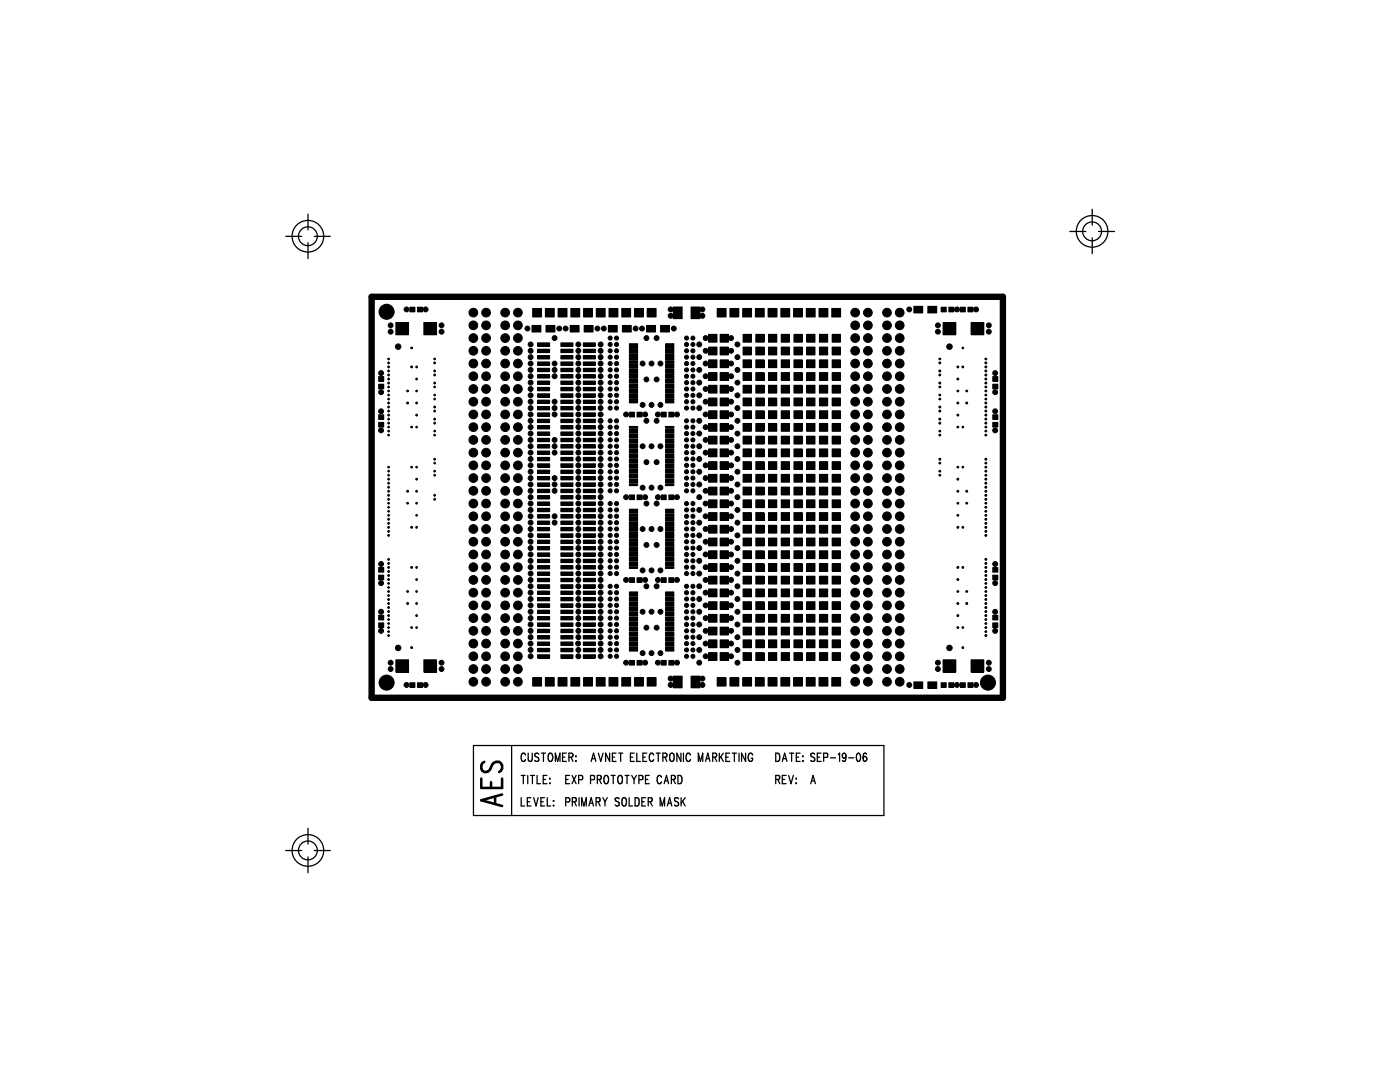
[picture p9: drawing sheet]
<svg xmlns="http://www.w3.org/2000/svg" width="279mm" height="216mm" viewBox="0 0 279 216" stroke-linecap="round" stroke-linejoin="round" font-family="sans-serif">
<path d="M74.2 59.2h126v80h-126z" fill="none" stroke="#000" stroke-width="1.3"/>
<g fill="none" stroke="#000" stroke-width=".25">
<path d="M57 47.2h3.2M61.5 42.7v3.2M61.5 48.4v3.2M62.7 47.2h3.2M213.5 46.2h3.2M218 41.7v3.2M218 47.5v3.1M219.2 46.2h3.2M94.5 148.8h81.9v13.9h-81.9zM102.1 148.8v13.9M104 159.2v1.6h.7M104 154.7h.8"/>
<path d="M104.4 154.7v1.7M104.9 150.7l-.3-.4a.9 .9 0 0 0-.7 .6 .9 .9 0 0 0 .3 .9l.4 .1 .3-.3M105.2 160h.5M105.3 154.7v1.7M105.4 150.3v1.2a.43 .43 0 0 0 .5 .4l.3-.4v-1.2M105.9 154.7h.8M106 159.2h-.8v1.6h.8M106.3 154.7v1.7M106.5 159.2l.5 1.6 .4-1.6M107.2 154.7v1.7h.7M107.5 150.5a.4 .4 0 0 0-.6-.2 .4 .4 0 0 0 .1 .7l.3 .1a.45 .45 0 0 1 .2 .5 .45 .45 0 0 1-.3 .3l-.5-.2M107.9 160h.5"/>
<path d="M108 150.3h.9M108.4 155.5h.5M108.5 150.3v1.6M108.7 159.2h-.8v1.6h.8M109.1 154.7h-.7v1.7h.7M109.2 159.2v1.6h.7M109.6 150.4a.5 .5 0 0 1 .5 0 .5 .5 0 0 1 .2 .5l-.1 .8a.4 .4 0 0 1-.5 .2 .4 .4 0 0 1-.3-.3v-.7zM109.7 155.3v.1zM109.7 156.2v.2zM110.4 159.8h.1zM110.8 151.9v-1.6l.5 1.6 .5-1.6v1.6M112.3 151.1h.4"/>
<path d="M112.9 155.5h.5M113 150.3h-.7v1.6h.7M113.5 151.1l.7-.1 .1-.5-.3-.2h-.5v1.6M113.7 154.7h-.8v1.7h.8M114 151.1l.3 .8M114.2 154.7l.8 1.7M114.2 160l.7-.1v-.6l-.7-.1v1.6M114.6 160l.4 .8M114.9 150.8v.2zM114.9 151.8v.1zM115 154.7l-.8 1.7M115.5 155.6l.7-.1v-.7l-.7-.1v1.7"/>
<path d="M115.6 159.2v1.6M117.9 155.6l.7-.1v-.7l-.7-.1v1.7M118 151.9l.4-1.6 .5 1.6M118.2 151.4h.5M119 160l.7-.1v-.6l-.7-.1v1.6M119.2 155.5l.7-.1 .1-.2-.1-.4-.7-.1v1.7M119.4 160l.4 .8M119.4 150.3l.5 1.6 .5-1.6M119.6 155.5l.4 .9M120.3 159.2l.4 .8M120.7 154.8l.2-.1a.85 .85 0 0 1 .5 1.3l-.3 .4a.9 .9 0 0 1-.7-.7 .9 .9 0 0 1 .3-.9zM120.7 160v.8"/>
<path d="M121.2 159.2l-.5 .8M121.7 150.3v1.6l-.8-1.6v1.6M122 154.7h.8M122.2 151.1h.4M122.4 154.7v1.7M122.9 150.3h-.7v1.6h.7M123.4 154.9a.4 .4 0 0 1 .4-.2 .4 .4 0 0 1 .4 .4l-.1 1.1a.4 .4 0 0 1-.4 .2 .4 .4 0 0 1-.3-.4l-.1-.6zM123.5 150.3h.8M123.6 159.4a.43 .43 0 0 0-.5-.2 .43 .43 0 0 0-.3 .4l.1 .2 .6 .3 .1 .5a.47 .47 0 0 1-.8 0M123.9 150.3v1.6M124.2 159.4a.4 .4 0 0 1 .5-.2 .4 .4 0 0 1 .3 .4l-.1 1a.4 .4 0 0 1-.4 .2 .4 .4 0 0 1-.3-.4zM124.8 154.7h.8"/>
<path d="M125.1 154.7v1.7M125.6 159.2v1.6h.6M125.8 151.1h.5M126.1 154.7l.4 .8M126.5 155.5v.9M126.6 150.3h-.8v1.6h.8M126.7 159.2h.5a1.05 1.05 0 0 1 0 1.6h-.5zM127 154.7l-.5 .8M127.1 150.3v1.6h.7M127.5 155.6l.7-.1 .1-.6-.3-.2h-.5v1.7M128.1 160h.5M128.3 151.1h.5"/>
<path d="M128.8 155.5h.5M128.8 159.2h-.7v1.6h.7M129.1 150.3h-.8v1.6h.8M129.4 160l.6-.1 .2-.3-.2-.3-.6-.1v1.6M129.6 154.7h-.8v1.7h.8M129.8 160l.4 .8M130.5 150.7l-.3-.4a.87 .87 0 0 0-.5 1.4l.2 .2h.3l.3-.3M131 150.3h.8M131.4 150.3v1.6M132 155.1l-.3-.4a.9 .9 0 0 0-.6 .7 .9 .9 0 0 0 .3 .9l.3 .1 .3-.4M132.3 151.1l.7-.1v-.6l-.7-.1v1.6M132.5 156.4l.5-1.7 .4 1.7"/>
<path d="M132.7 151.1l.4 .8M132.7 155.8h.6M133.7 150.5a.4 .4 0 0 1 .5-.2 .4 .4 0 0 1 .3 .4v1a.4 .4 0 0 1-.5 .2 .4 .4 0 0 1-.3-.3zM134 155.5l.7-.1 .1-.2-.1-.4-.7-.1v1.7M134.4 155.5l.4 .9M135.3 154.7a.86 .86 0 0 1 .8 .5 .86 .86 0 0 1-.1 1l-.3 .2h-.4zM135.4 159.4a.42 .42 0 0 0-.6-.2 .42 .42 0 0 0 0 .7l.5 .2 .1 .5a.47 .47 0 0 1-.8 0M135.9 150.3v1.6l-.8-1.6v1.6M135.9 159.2v1.6M136.2 159.9l.5 .9M136.4 150.3v1.6M136.7 159.2l-.8 1.1"/>
<path d="M137.8 150.7l-.3-.4a.85 .85 0 0 0-.5 1.3l.2 .3 .4-.1 .2-.2M139.4 151.9v-1.6l.4 1.6 .5-1.6v1.6M140.8 151.9l.5-1.6 .4 1.6M141 151.4h.5M142.2 151.1l.7-.1 .1-.3-.1-.3-.7-.1v1.6M142.6 151.1l.4 .8M143.6 150.3v1.6M143.8 151l.6 .9M144.4 150.3l-.8 1.1M144.9 151.1h.4M145.6 150.3h-.7v1.6h.7M146.1 150.3h.9"/>
<path d="M146.6 150.3v1.6M147.5 150.3v1.6M148.8 150.3v1.6l-.8-1.6v1.6M150.2 150.7v-.2a.4 .4 0 0 0-.5-.2 .4 .4 0 0 0-.3 .4l-.1 .6 .1 .4a.4 .4 0 0 0 .5 .2 .4 .4 0 0 0 .3-.3v-.3h-.3M154.8 150.3a.86 .86 0 0 1 .8 .5 .86 .86 0 0 1-.1 .9l-.3 .2h-.4zM154.8 155.5l.7-.1 .1-.5-.3-.2h-.5v1.7M155.2 155.5l.4 .9M156.1 151.9l.5-1.6 .5 1.6M156.1 155.5h.5M156.3 151.4h.6M156.9 154.7h-.8v1.7h.8M157.4 154.7l.5 1.7 .4-1.7"/>
<path d="M157.6 150.3h.8M158 150.3v1.6M158.8 155.4h.2zM158.8 156.3h.2zM158.9 151.1h.5M159.7 150.3h-.8v1.6h.8M160.2 150.8v.2zM160.2 151.8v.1zM161.8 156.4l.5-1.7 .4 1.7M162 155.8h.6M162.6 150.5a.41 .41 0 0 0-.6-.2 .41 .41 0 0 0 0 .7l.4 .1a.45 .45 0 0 1 .2 .5 .45 .45 0 0 1-.3 .3l-.5-.2M163.1 151.1h.5"/>
<path d="M163.9 150.3h-.8v1.6h.8M164.4 151.1h.7v-.7l-.7-.1v1.6M165.7 151.2h1.1M167.3 150.6l.3-.3v1.6M168.3 150.4h.4a.57 .57 0 0 1-.2 .9l-.4-.2v-.6zM168.8 150.8a.76 .76 0 0 1-.4 1.1l-.3-.2M169.4 151.2h1M171.1 150.4l.2-.1a.96 .96 0 0 1 0 1.6 1.18 1.18 0 0 1-.2-1.5zM172.3 151.1l.3-.2a.47 .47 0 0 1 .4 .6 .47 .47 0 0 1-.6 .3l-.1-.1zM172.9 150.5l-.3-.2a.86 .86 0 0 0-.3 1.1M57 169.7h3.2M61.5 165.3v3.1"/>
<path d="M61.5 171v3.2M62.7 169.7h3.2M110.4 160.7h.1zM112.9 160h.7l.1-.7-.3-.1h-.5v1.6M116.1 160.8v-1.6l.4 1.6 .5-1.6v1.6M117.5 160.8l.5-1.6 .4 1.6M117.7 160.3h.6M131.7 160.8v-1.6l.5 1.6 .4-1.6v1.6M133.2 160.8l.4-1.6 .5 1.6M133.3 160.3h.6"/>
<circle cx="61.4" cy="47.1" r="3.2"/>
<circle cx="61.4" cy="47.1" r="1.88"/>
<circle cx="218" cy="46.2" r="3.2"/>
<circle cx="218" cy="46.2" r="1.88"/>
<circle cx="61.4" cy="169.7" r="3.2"/>
<circle cx="61.4" cy="169.7" r="1.88"/>
</g>
<g fill="#000" stroke="#000" stroke-width=".2">
<path d="M77.4 76.3h.3v.3h-.3z" fill-rule="evenodd"/>
<path d="M77.4 75.5h.3v.3h-.3z" fill-rule="evenodd"/>
<path d="M77.4 73.9h.3v.3h-.3z" fill-rule="evenodd"/>
<path d="M77.4 73.1h.3v.3h-.3z" fill-rule="evenodd"/>
<path d="M77.4 72.3h.3v.2h-.3z" fill-rule="evenodd"/>
<path d="M77.4 74.7h.3v.3h-.3z" fill-rule="evenodd"/>
<path d="M81.2 77.9h.3v.2h-.3z" fill-rule="evenodd"/>
<path d="M82 69.3h.3v.2h-.3z" fill-rule="evenodd"/>
<path d="M82 73.1h.3v.3h-.3z" fill-rule="evenodd"/>
<path d="M83 75.5h.3v.3h-.3z" fill-rule="evenodd"/>
<path d="M83 73.1h.3v.3h-.3z" fill-rule="evenodd"/>
<path d="M86.6 76.3h.3v.3h-.3z" fill-rule="evenodd"/>
<path d="M86.6 74.7h.3v.3h-.3z" fill-rule="evenodd"/>
<path d="M86.6 73.9h.3v.3h-.3z" fill-rule="evenodd"/>
<path d="M86.6 72.3h.3v.2h-.3z" fill-rule="evenodd"/>
<path d="M187.4 76.3h.3v.3h-.3z" fill-rule="evenodd"/>
<path d="M187.4 78.7h.3v.2h-.3z" fill-rule="evenodd"/>
<path d="M187.4 79.5h.3v.2h-.3z" fill-rule="evenodd"/>
<path d="M187.4 77.1h.3v.2h-.3z" fill-rule="evenodd"/>
<path d="M187.4 72.3h.3v.2h-.3z" fill-rule="evenodd"/>
<path d="M187.4 71.5h.3v.2h-.3z" fill-rule="evenodd"/>
<path d="M187.4 74.7h.3v.3h-.3z" fill-rule="evenodd"/>
<path d="M187.4 73.9h.3v.3h-.3z" fill-rule="evenodd"/>
<path d="M191 77.9h.3v.2h-.3z" fill-rule="evenodd"/>
<path d="M191 75.5h.3v.3h-.3z" fill-rule="evenodd"/>
<path d="M191 73.1h.3v.3h-.3z" fill-rule="evenodd"/>
<path d="M192 73.1h.3v.3h-.3z" fill-rule="evenodd"/>
<path d="M192.8 77.9h.3v.2h-.3z" fill-rule="evenodd"/>
<path d="M196.6 78.7h.3v.2h-.3z" fill-rule="evenodd"/>
<path d="M196.6 79.5h.3v.2h-.3z" fill-rule="evenodd"/>
<path d="M196.6 76.3h.3v.3h-.3z" fill-rule="evenodd"/>
<path d="M196.6 77.9h.3v.2h-.3z" fill-rule="evenodd"/>
<path d="M196.6 77.1h.3v.2h-.3z" fill-rule="evenodd"/>
<path d="M196.6 75.5h.3v.3h-.3z" fill-rule="evenodd"/>
<path d="M196.6 73.9h.3v.3h-.3z" fill-rule="evenodd"/>
<path d="M196.6 74.7h.3v.3h-.3z" fill-rule="evenodd"/>
<path d="M196.6 73.1h.3v.3h-.3z" fill-rule="evenodd"/>
<path d="M196.6 72.3h.3v.2h-.3z" fill-rule="evenodd"/>
<path d="M196.6 71.5h.3v.2h-.3z" fill-rule="evenodd"/>
<path d="M77.4 98.7h.3v.3h-.3z" fill-rule="evenodd"/>
<path d="M77.4 99.5h.3v.3h-.3z" fill-rule="evenodd"/>
<path d="M77.4 96.3h.3v.3h-.3z" fill-rule="evenodd"/>
<path d="M77.4 97.9h.3v.3h-.3z" fill-rule="evenodd"/>
<path d="M77.4 97.1h.3v.3h-.3z" fill-rule="evenodd"/>
<path d="M77.4 95.5h.3v.2h-.3z" fill-rule="evenodd"/>
<path d="M77.4 83.5h.3v.3h-.3z" fill-rule="evenodd"/>
<path d="M77.4 84.3h.3v.3h-.3z" fill-rule="evenodd"/>
<path d="M77.4 81.1h.3v.3h-.3z" fill-rule="evenodd"/>
<path d="M77.4 82.7h.3v.3h-.3z" fill-rule="evenodd"/>
<path d="M77.4 81.9h.3v.3h-.3z" fill-rule="evenodd"/>
<path d="M77.4 80.3h.3v.2h-.3z" fill-rule="evenodd"/>
<path d="M81.2 97.9h.3v.3h-.3z" fill-rule="evenodd"/>
<path d="M81.2 80.3h.3v.2h-.3z" fill-rule="evenodd"/>
<path d="M82 85.1h.3v.2h-.3z" fill-rule="evenodd"/>
<path d="M82 93.1h.3v.2h-.3z" fill-rule="evenodd"/>
<path d="M83 97.9h.3v.3h-.3z" fill-rule="evenodd"/>
<path d="M83 95.5h.3v.2h-.3z" fill-rule="evenodd"/>
<path d="M83 82.7h.3v.3h-.3z" fill-rule="evenodd"/>
<path d="M83 80.3h.3v.2h-.3z" fill-rule="evenodd"/>
<path d="M86.6 98.7h.3v.3h-.3z" fill-rule="evenodd"/>
<path d="M86.6 99.5h.3v.3h-.3z" fill-rule="evenodd"/>
<path d="M86.6 91.5h.3v.3h-.3z" fill-rule="evenodd"/>
<path d="M86.6 84.3h.3v.3h-.3z" fill-rule="evenodd"/>
<path d="M86.6 83.5h.3v.3h-.3z" fill-rule="evenodd"/>
<path d="M86.6 81.9h.3v.3h-.3z" fill-rule="evenodd"/>
<path d="M86.6 81.1h.3v.3h-.3z" fill-rule="evenodd"/>
<path d="M187.4 91.5h.3v.3h-.3z" fill-rule="evenodd"/>
<path d="M187.4 92.3h.3v.2h-.3z" fill-rule="evenodd"/>
<path d="M187.4 93.9h.3v.2h-.3z" fill-rule="evenodd"/>
<path d="M187.4 86.7h.3v.2h-.3z" fill-rule="evenodd"/>
<path d="M187.4 85.9h.3v.2h-.3z" fill-rule="evenodd"/>
<path d="M187.4 94.7h.3v.2h-.3z" fill-rule="evenodd"/>
<path d="M187.4 81.1h.3v.3h-.3z" fill-rule="evenodd"/>
<path d="M187.4 83.5h.3v.3h-.3z" fill-rule="evenodd"/>
<path d="M187.4 81.9h.3v.3h-.3z" fill-rule="evenodd"/>
<path d="M187.4 84.3h.3v.3h-.3z" fill-rule="evenodd"/>
<path d="M191 97.9h.3v.3h-.3z" fill-rule="evenodd"/>
<path d="M191 95.5h.3v.2h-.3z" fill-rule="evenodd"/>
<path d="M191 93.1h.3v.2h-.3z" fill-rule="evenodd"/>
<path d="M191 85.1h.3v.2h-.3z" fill-rule="evenodd"/>
<path d="M191 82.7h.3v.3h-.3z" fill-rule="evenodd"/>
<path d="M191 80.3h.3v.2h-.3z" fill-rule="evenodd"/>
<path d="M192.8 97.9h.3v.3h-.3z" fill-rule="evenodd"/>
<path d="M192.8 80.3h.3v.2h-.3z" fill-rule="evenodd"/>
<path d="M196.6 98.7h.3v.3h-.3z" fill-rule="evenodd"/>
<path d="M196.6 99.5h.3v.3h-.3z" fill-rule="evenodd"/>
<path d="M196.6 96.3h.3v.3h-.3z" fill-rule="evenodd"/>
<path d="M196.6 97.9h.3v.3h-.3z" fill-rule="evenodd"/>
<path d="M196.6 97.1h.3v.3h-.3z" fill-rule="evenodd"/>
<path d="M196.6 95.5h.3v.2h-.3z" fill-rule="evenodd"/>
<path d="M196.6 85.9h.3v.2h-.3z" fill-rule="evenodd"/>
<path d="M196.6 86.7h.3v.2h-.3z" fill-rule="evenodd"/>
<path d="M196.6 85.1h.3v.2h-.3z" fill-rule="evenodd"/>
<path d="M196.6 93.1h.3v.2h-.3z" fill-rule="evenodd"/>
<path d="M196.6 92.3h.3v.2h-.3z" fill-rule="evenodd"/>
<path d="M196.6 93.9h.3v.2h-.3z" fill-rule="evenodd"/>
<path d="M196.6 94.7h.3v.2h-.3z" fill-rule="evenodd"/>
<path d="M196.6 91.5h.3v.3h-.3z" fill-rule="evenodd"/>
<path d="M196.6 83.5h.3v.3h-.3z" fill-rule="evenodd"/>
<path d="M196.6 84.3h.3v.3h-.3z" fill-rule="evenodd"/>
<path d="M196.6 81.1h.3v.3h-.3z" fill-rule="evenodd"/>
<path d="M196.6 82.7h.3v.3h-.3z" fill-rule="evenodd"/>
<path d="M196.6 81.9h.3v.3h-.3z" fill-rule="evenodd"/>
<path d="M196.6 80.3h.3v.2h-.3z" fill-rule="evenodd"/>
<path d="M77.4 119.5h.3v.3h-.3z" fill-rule="evenodd"/>
<path d="M77.4 115.5h.3v.3h-.3z" fill-rule="evenodd"/>
<path d="M77.4 113.9h.3v.3h-.3z" fill-rule="evenodd"/>
<path d="M77.4 114.7h.3v.3h-.3z" fill-rule="evenodd"/>
<path d="M77.4 111.5h.3v.2h-.3z" fill-rule="evenodd"/>
<path d="M77.4 113.1h.3v.3h-.3z" fill-rule="evenodd"/>
<path d="M77.4 112.3h.3v.3h-.3z" fill-rule="evenodd"/>
<path d="M77.4 105.9h.3v.3h-.3z" fill-rule="evenodd"/>
<path d="M77.4 106.7h.3v.3h-.3z" fill-rule="evenodd"/>
<path d="M77.4 103.5h.3v.2h-.3z" fill-rule="evenodd"/>
<path d="M77.4 105.1h.3v.3h-.3z" fill-rule="evenodd"/>
<path d="M77.4 104.3h.3v.3h-.3z" fill-rule="evenodd"/>
<path d="M81.2 117.9h.3v.2h-.3z" fill-rule="evenodd"/>
<path d="M81.2 100.3h.3v.2h-.3z" fill-rule="evenodd"/>
<path d="M82 113.1h.3v.3h-.3z" fill-rule="evenodd"/>
<path d="M82 105.1h.3v.3h-.3z" fill-rule="evenodd"/>
<path d="M83 115.5h.3v.3h-.3z" fill-rule="evenodd"/>
<path d="M83 113.1h.3v.3h-.3z" fill-rule="evenodd"/>
<path d="M83 105.1h.3v.3h-.3z" fill-rule="evenodd"/>
<path d="M191 117.9h.3v.2h-.3z" fill-rule="evenodd"/>
<path d="M191 115.5h.3v.3h-.3z" fill-rule="evenodd"/>
<path d="M191 113.1h.3v.3h-.3z" fill-rule="evenodd"/>
<path d="M191 100.3h.3v.2h-.3z" fill-rule="evenodd"/>
<path d="M191 105.1h.3v.3h-.3z" fill-rule="evenodd"/>
<path d="M191 102.7h.3v.2h-.3z" fill-rule="evenodd"/>
<path d="M192 113.1h.3v.3h-.3z" fill-rule="evenodd"/>
<path d="M192 105.1h.3v.3h-.3z" fill-rule="evenodd"/>
<path d="M192.8 117.9h.3v.2h-.3z" fill-rule="evenodd"/>
<path d="M192.8 100.3h.3v.2h-.3z" fill-rule="evenodd"/>
<path d="M196.6 115.5h.3v.3h-.3z" fill-rule="evenodd"/>
<path d="M196.6 116.3h.3v.2h-.3z" fill-rule="evenodd"/>
<path d="M196.6 117.9h.3v.2h-.3z" fill-rule="evenodd"/>
<path d="M196.6 117.1h.3v.2h-.3z" fill-rule="evenodd"/>
<path d="M196.6 118.7h.3v.2h-.3z" fill-rule="evenodd"/>
<path d="M196.6 119.5h.3v.3h-.3z" fill-rule="evenodd"/>
<path d="M196.6 113.9h.3v.3h-.3z" fill-rule="evenodd"/>
<path d="M196.6 114.7h.3v.3h-.3z" fill-rule="evenodd"/>
<path d="M196.6 111.5h.3v.2h-.3z" fill-rule="evenodd"/>
<path d="M196.6 113.1h.3v.3h-.3z" fill-rule="evenodd"/>
<path d="M196.6 112.3h.3v.3h-.3z" fill-rule="evenodd"/>
<path d="M196.6 105.9h.3v.3h-.3z" fill-rule="evenodd"/>
<path d="M196.6 106.7h.3v.3h-.3z" fill-rule="evenodd"/>
<path d="M196.6 103.5h.3v.2h-.3z" fill-rule="evenodd"/>
<path d="M196.6 105.1h.3v.3h-.3z" fill-rule="evenodd"/>
<path d="M196.6 104.3h.3v.3h-.3z" fill-rule="evenodd"/>
<path d="M196.6 101.1h.3v.2h-.3z" fill-rule="evenodd"/>
<path d="M196.6 102.7h.3v.2h-.3z" fill-rule="evenodd"/>
<path d="M196.6 101.9h.3v.2h-.3z" fill-rule="evenodd"/>
<path d="M196.6 100.3h.3v.2h-.3z" fill-rule="evenodd"/>
<path d="M77.4 126.7h.3v.2h-.3z" fill-rule="evenodd"/>
<path d="M77.4 121.1h.3v.3h-.3z" fill-rule="evenodd"/>
<path d="M77.4 122.7h.3v.3h-.3z" fill-rule="evenodd"/>
<path d="M77.4 121.9h.3v.3h-.3z" fill-rule="evenodd"/>
<path d="M77.4 120.3h.3v.3h-.3z" fill-rule="evenodd"/>
<path d="M81.2 120.3h.3v.3h-.3z" fill-rule="evenodd"/>
<path d="M82 129.1h.3v.3h-.3z" fill-rule="evenodd"/>
<path d="M82 125.1h.3v.2h-.3z" fill-rule="evenodd"/>
<path d="M83 120.3h.3v.3h-.3z" fill-rule="evenodd"/>
<path d="M83 122.7h.3v.3h-.3z" fill-rule="evenodd"/>
<path d="M191 120.3h.3v.3h-.3z" fill-rule="evenodd"/>
<path d="M191 125.1h.3v.2h-.3z" fill-rule="evenodd"/>
<path d="M191 122.7h.3v.3h-.3z" fill-rule="evenodd"/>
<path d="M192 129.1h.3v.3h-.3z" fill-rule="evenodd"/>
<path d="M192.8 120.3h.3v.3h-.3z" fill-rule="evenodd"/>
<path d="M196.6 125.9h.3v.2h-.3z" fill-rule="evenodd"/>
<path d="M196.6 126.7h.3v.2h-.3z" fill-rule="evenodd"/>
<path d="M196.6 123.5h.3v.2h-.3z" fill-rule="evenodd"/>
<path d="M196.6 125.1h.3v.2h-.3z" fill-rule="evenodd"/>
<path d="M196.6 124.3h.3v.2h-.3z" fill-rule="evenodd"/>
<path d="M196.6 121.1h.3v.3h-.3z" fill-rule="evenodd"/>
<path d="M196.6 122.7h.3v.3h-.3z" fill-rule="evenodd"/>
<path d="M196.6 121.9h.3v.3h-.3z" fill-rule="evenodd"/>
<path d="M196.6 120.3h.3v.3h-.3z" fill-rule="evenodd"/>
<circle cx="76.1" cy="78.3" r=".49"/>
<circle cx="76.1" cy="74.4" r=".49"/>
<circle cx="77.2" cy="62.2" r="1.5"/>
<circle cx="77.6" cy="78" r=".17"/>
<circle cx="77.6" cy="79.6" r=".17"/>
<circle cx="77.6" cy="78.8" r=".17"/>
<circle cx="77.6" cy="77.2" r=".17"/>
<circle cx="77.6" cy="71.6" r=".17"/>
<circle cx="78" cy="66.2" r=".49"/>
<circle cx="78" cy="64.9" r=".49"/>
<circle cx="79.5" cy="69.2" r=".55"/>
<circle cx="81.1" cy="61.7" r=".49"/>
<circle cx="83.1" cy="78" r=".17"/>
<circle cx="84.9" cy="61.7" r=".49"/>
<circle cx="86.7" cy="79.6" r=".17"/>
<circle cx="86.7" cy="78.8" r=".17"/>
<circle cx="86.7" cy="71.6" r=".17"/>
<circle cx="86.7" cy="77.2" r=".17"/>
<circle cx="88.1" cy="66.2" r=".49"/>
<circle cx="88.1" cy="64.9" r=".49"/>
<circle cx="94.5" cy="62.4" r=".87"/>
<circle cx="94.5" cy="75.1" r=".87"/>
<circle cx="94.5" cy="70" r=".87"/>
<circle cx="94.5" cy="77.6" r=".87"/>
<circle cx="94.5" cy="64.9" r=".87"/>
<circle cx="94.5" cy="72.5" r=".87"/>
<circle cx="94.5" cy="67.5" r=".87"/>
<circle cx="97" cy="62.4" r=".87"/>
<circle cx="97" cy="75.1" r=".87"/>
<circle cx="97" cy="70" r=".87"/>
<circle cx="97" cy="77.6" r=".87"/>
<circle cx="97" cy="64.9" r=".87"/>
<circle cx="97" cy="67.5" r=".87"/>
<circle cx="97" cy="72.5" r=".87"/>
<circle cx="100.8" cy="75.1" r=".87"/>
<circle cx="100.8" cy="62.4" r=".87"/>
<circle cx="100.8" cy="70" r=".87"/>
<circle cx="100.8" cy="77.6" r=".87"/>
<circle cx="100.8" cy="64.9" r=".87"/>
<circle cx="100.8" cy="72.5" r=".87"/>
<circle cx="100.8" cy="67.5" r=".87"/>
<circle cx="103.4" cy="75.1" r=".87"/>
<circle cx="103.4" cy="62.4" r=".87"/>
<circle cx="103.4" cy="70" r=".87"/>
<circle cx="103.4" cy="64.9" r=".87"/>
<circle cx="103.4" cy="77.6" r=".87"/>
<circle cx="103.4" cy="67.5" r=".87"/>
<circle cx="103.4" cy="72.5" r=".87"/>
<circle cx="105.3" cy="65.6" r=".49"/>
<circle cx="105.9" cy="75.1" r=".49"/>
<circle cx="105.9" cy="68.7" r=".49"/>
<circle cx="105.9" cy="72.5" r=".49"/>
<circle cx="105.9" cy="78.9" r=".49"/>
<circle cx="105.9" cy="73.8" r=".49"/>
<circle cx="105.9" cy="77.6" r=".49"/>
<circle cx="105.9" cy="71.3" r=".49"/>
<circle cx="105.9" cy="70" r=".49"/>
<circle cx="105.9" cy="76.3" r=".49"/>
<circle cx="110.7" cy="75.1" r=".49"/>
<circle cx="110.7" cy="73.8" r=".49"/>
<circle cx="110.7" cy="72.5" r=".49"/>
<circle cx="110.7" cy="67.5" r=".49"/>
<circle cx="111.6" cy="65.6" r=".49"/>
<circle cx="112.9" cy="65.6" r=".49"/>
<circle cx="115.4" cy="78.9" r=".49"/>
<circle cx="115.4" cy="68.7" r=".49"/>
<circle cx="115.4" cy="73.8" r=".49"/>
<circle cx="115.4" cy="75.1" r=".49"/>
<circle cx="115.4" cy="72.5" r=".49"/>
<circle cx="115.4" cy="77.6" r=".49"/>
<circle cx="115.4" cy="71.3" r=".49"/>
<circle cx="115.4" cy="70" r=".49"/>
<circle cx="115.4" cy="76.3" r=".49"/>
<circle cx="119.2" cy="65.6" r=".49"/>
<circle cx="119.9" cy="78.9" r=".49"/>
<circle cx="119.9" cy="73.8" r=".49"/>
<circle cx="119.9" cy="68.7" r=".49"/>
<circle cx="119.9" cy="75.1" r=".49"/>
<circle cx="119.9" cy="72.5" r=".49"/>
<circle cx="119.9" cy="77.6" r=".49"/>
<circle cx="119.9" cy="71.3" r=".49"/>
<circle cx="119.9" cy="76.3" r=".49"/>
<circle cx="119.9" cy="70" r=".49"/>
<circle cx="120.5" cy="65.6" r=".49"/>
<circle cx="121.8" cy="78.9" r=".4"/>
<circle cx="121.8" cy="77.6" r=".4"/>
<circle cx="121.8" cy="72.5" r=".4"/>
<circle cx="121.8" cy="71.3" r=".4"/>
<circle cx="121.8" cy="75.1" r=".4"/>
<circle cx="121.8" cy="68.7" r=".4"/>
<circle cx="121.8" cy="67.5" r=".4"/>
<circle cx="121.8" cy="73.8" r=".4"/>
<circle cx="121.8" cy="70" r=".4"/>
<circle cx="121.8" cy="76.3" r=".4"/>
<circle cx="123" cy="72.5" r=".4"/>
<circle cx="123" cy="78.9" r=".4"/>
<circle cx="123" cy="77.6" r=".4"/>
<circle cx="123" cy="71.3" r=".4"/>
<circle cx="123" cy="73.8" r=".4"/>
<circle cx="123" cy="68.7" r=".4"/>
<circle cx="123" cy="67.5" r=".4"/>
<circle cx="123" cy="75.1" r=".4"/>
<circle cx="123" cy="76.3" r=".4"/>
<circle cx="123" cy="70" r=".4"/>
<circle cx="126.9" cy="65.6" r=".49"/>
<circle cx="128.1" cy="65.6" r=".49"/>
<circle cx="128.2" cy="72.5" r=".49"/>
<circle cx="129" cy="67.5" r=".49"/>
<circle cx="129" cy="75.7" r=".49"/>
<circle cx="130" cy="72.5" r=".49"/>
<circle cx="131" cy="67.5" r=".49"/>
<circle cx="131" cy="75.7" r=".49"/>
<circle cx="131.8" cy="72.5" r=".49"/>
<circle cx="133.8" cy="63" r=".49"/>
<circle cx="133.8" cy="61.7" r=".49"/>
<circle cx="134.5" cy="65.6" r=".49"/>
<circle cx="137" cy="77.6" r=".4"/>
<circle cx="137" cy="72.5" r=".4"/>
<circle cx="137" cy="78.9" r=".4"/>
<circle cx="137" cy="71.3" r=".4"/>
<circle cx="137" cy="67.5" r=".4"/>
<circle cx="137" cy="75.1" r=".4"/>
<circle cx="137" cy="73.8" r=".4"/>
<circle cx="137" cy="68.7" r=".4"/>
<circle cx="137" cy="76.3" r=".4"/>
<circle cx="137" cy="70" r=".4"/>
<circle cx="138.3" cy="71.3" r=".4"/>
<circle cx="138.3" cy="78.9" r=".4"/>
<circle cx="138.3" cy="77.6" r=".4"/>
<circle cx="138.3" cy="72.5" r=".4"/>
<circle cx="138.3" cy="75.1" r=".4"/>
<circle cx="138.3" cy="73.8" r=".4"/>
<circle cx="138.3" cy="68.7" r=".4"/>
<circle cx="138.3" cy="67.5" r=".4"/>
<circle cx="138.3" cy="76.3" r=".4"/>
<circle cx="138.3" cy="70" r=".4"/>
<circle cx="139.6" cy="68.7" r=".49"/>
<circle cx="139.6" cy="78.9" r=".49"/>
<circle cx="139.6" cy="73.8" r=".49"/>
<circle cx="139.6" cy="71.3" r=".49"/>
<circle cx="139.6" cy="76.3" r=".49"/>
<circle cx="140.2" cy="63" r=".49"/>
<circle cx="140.2" cy="61.7" r=".49"/>
<circle cx="140.8" cy="67.5" r=".49"/>
<circle cx="140.8" cy="72.5" r=".49"/>
<circle cx="140.8" cy="75.1" r=".49"/>
<circle cx="140.8" cy="77.6" r=".49"/>
<circle cx="140.8" cy="70" r=".49"/>
<circle cx="145.9" cy="75.1" r=".49"/>
<circle cx="145.9" cy="72.5" r=".49"/>
<circle cx="145.9" cy="67.5" r=".49"/>
<circle cx="145.9" cy="77.6" r=".49"/>
<circle cx="145.9" cy="70" r=".49"/>
<circle cx="147.2" cy="73.8" r=".49"/>
<circle cx="147.2" cy="68.7" r=".49"/>
<circle cx="147.2" cy="78.9" r=".49"/>
<circle cx="147.2" cy="71.3" r=".49"/>
<circle cx="147.2" cy="76.3" r=".49"/>
<circle cx="170.7" cy="62.4" r=".87"/>
<circle cx="170.7" cy="75.1" r=".87"/>
<circle cx="170.7" cy="70" r=".87"/>
<circle cx="170.7" cy="64.9" r=".87"/>
<circle cx="170.7" cy="77.6" r=".87"/>
<circle cx="170.7" cy="67.5" r=".87"/>
<circle cx="170.7" cy="72.5" r=".87"/>
<circle cx="173.2" cy="75.1" r=".87"/>
<circle cx="173.2" cy="62.4" r=".87"/>
<circle cx="173.2" cy="70" r=".87"/>
<circle cx="173.2" cy="64.9" r=".87"/>
<circle cx="173.2" cy="77.6" r=".87"/>
<circle cx="173.2" cy="67.5" r=".87"/>
<circle cx="173.2" cy="72.5" r=".87"/>
<circle cx="177" cy="62.4" r=".87"/>
<circle cx="177" cy="75.1" r=".87"/>
<circle cx="177" cy="70" r=".87"/>
<circle cx="177" cy="64.9" r=".87"/>
<circle cx="177" cy="77.6" r=".87"/>
<circle cx="177" cy="67.5" r=".87"/>
<circle cx="177" cy="72.5" r=".87"/>
<circle cx="179.6" cy="75.1" r=".87"/>
<circle cx="179.6" cy="62.4" r=".87"/>
<circle cx="179.6" cy="70" r=".87"/>
<circle cx="179.6" cy="64.9" r=".87"/>
<circle cx="179.6" cy="77.6" r=".87"/>
<circle cx="179.6" cy="67.5" r=".87"/>
<circle cx="179.6" cy="72.5" r=".87"/>
<circle cx="181.5" cy="61.7" r=".49"/>
<circle cx="187.2" cy="66.2" r=".49"/>
<circle cx="187.2" cy="64.9" r=".49"/>
<circle cx="189.5" cy="69.2" r=".55"/>
<circle cx="191" cy="61.7" r=".49"/>
<circle cx="192.2" cy="69.4" r=".17"/>
<circle cx="194.8" cy="61.7" r=".49"/>
<circle cx="197.3" cy="66.2" r=".49"/>
<circle cx="197.3" cy="64.9" r=".49"/>
<circle cx="198.6" cy="78.3" r=".49"/>
<circle cx="198.6" cy="74.4" r=".49"/>
<circle cx="76.1" cy="82.1" r=".49"/>
<circle cx="76.1" cy="85.9" r=".49"/>
<circle cx="77.6" cy="85.2" r=".17"/>
<circle cx="77.6" cy="86" r=".17"/>
<circle cx="77.6" cy="94" r=".17"/>
<circle cx="77.6" cy="94.8" r=".17"/>
<circle cx="77.6" cy="93.2" r=".17"/>
<circle cx="77.6" cy="86.8" r=".17"/>
<circle cx="83.1" cy="85.2" r=".17"/>
<circle cx="83.1" cy="93.2" r=".17"/>
<circle cx="86.7" cy="86" r=".17"/>
<circle cx="86.7" cy="94.8" r=".17"/>
<circle cx="86.7" cy="92.4" r=".17"/>
<circle cx="86.7" cy="94" r=".17"/>
<circle cx="86.7" cy="86.8" r=".17"/>
<circle cx="94.5" cy="87.8" r=".87"/>
<circle cx="94.5" cy="95.4" r=".87"/>
<circle cx="94.5" cy="82.7" r=".87"/>
<circle cx="94.5" cy="90.3" r=".87"/>
<circle cx="94.5" cy="97.9" r=".87"/>
<circle cx="94.5" cy="80.2" r=".87"/>
<circle cx="94.5" cy="85.2" r=".87"/>
<circle cx="94.5" cy="92.9" r=".87"/>
<circle cx="97" cy="87.8" r=".87"/>
<circle cx="97" cy="82.7" r=".87"/>
<circle cx="97" cy="95.4" r=".87"/>
<circle cx="97" cy="90.3" r=".87"/>
<circle cx="97" cy="97.9" r=".87"/>
<circle cx="97" cy="92.9" r=".87"/>
<circle cx="97" cy="80.2" r=".87"/>
<circle cx="97" cy="85.2" r=".87"/>
<circle cx="100.8" cy="87.8" r=".87"/>
<circle cx="100.8" cy="82.7" r=".87"/>
<circle cx="100.8" cy="95.4" r=".87"/>
<circle cx="100.8" cy="90.3" r=".87"/>
<circle cx="100.8" cy="92.9" r=".87"/>
<circle cx="100.8" cy="80.2" r=".87"/>
<circle cx="100.8" cy="85.2" r=".87"/>
<circle cx="100.8" cy="97.9" r=".87"/>
<circle cx="103.4" cy="87.8" r=".87"/>
<circle cx="103.4" cy="95.4" r=".87"/>
<circle cx="103.4" cy="82.7" r=".87"/>
<circle cx="103.4" cy="90.3" r=".87"/>
<circle cx="103.4" cy="85.2" r=".87"/>
<circle cx="103.4" cy="80.2" r=".87"/>
<circle cx="103.4" cy="92.9" r=".87"/>
<circle cx="103.4" cy="97.9" r=".87"/>
<circle cx="105.9" cy="85.2" r=".49"/>
<circle cx="105.9" cy="99.2" r=".49"/>
<circle cx="105.9" cy="87.8" r=".49"/>
<circle cx="105.9" cy="81.4" r=".49"/>
<circle cx="105.9" cy="97.9" r=".49"/>
<circle cx="105.9" cy="94.1" r=".49"/>
<circle cx="105.9" cy="86.5" r=".49"/>
<circle cx="105.9" cy="91.6" r=".49"/>
<circle cx="105.9" cy="80.2" r=".49"/>
<circle cx="105.9" cy="92.9" r=".49"/>
<circle cx="105.9" cy="96.7" r=".49"/>
<circle cx="105.9" cy="84" r=".49"/>
<circle cx="105.9" cy="90.3" r=".49"/>
<circle cx="105.9" cy="95.4" r=".49"/>
<circle cx="105.9" cy="82.7" r=".49"/>
<circle cx="105.9" cy="89" r=".49"/>
<circle cx="110.7" cy="81.4" r=".49"/>
<circle cx="110.7" cy="97.9" r=".49"/>
<circle cx="110.7" cy="87.8" r=".49"/>
<circle cx="110.7" cy="80.2" r=".49"/>
<circle cx="110.7" cy="96.7" r=".49"/>
<circle cx="110.7" cy="90.3" r=".49"/>
<circle cx="110.7" cy="82.7" r=".49"/>
<circle cx="110.7" cy="95.4" r=".49"/>
<circle cx="110.7" cy="89" r=".49"/>
<circle cx="115.4" cy="87.8" r=".49"/>
<circle cx="115.4" cy="97.9" r=".49"/>
<circle cx="115.4" cy="91.6" r=".49"/>
<circle cx="115.4" cy="85.2" r=".49"/>
<circle cx="115.4" cy="92.9" r=".49"/>
<circle cx="115.4" cy="94.1" r=".49"/>
<circle cx="115.4" cy="86.5" r=".49"/>
<circle cx="115.4" cy="80.2" r=".49"/>
<circle cx="115.4" cy="81.4" r=".49"/>
<circle cx="115.4" cy="99.2" r=".49"/>
<circle cx="115.4" cy="84" r=".49"/>
<circle cx="115.4" cy="96.7" r=".49"/>
<circle cx="115.4" cy="90.3" r=".49"/>
<circle cx="115.4" cy="82.7" r=".49"/>
<circle cx="115.4" cy="95.4" r=".49"/>
<circle cx="115.4" cy="89" r=".49"/>
<circle cx="119.9" cy="99.2" r=".49"/>
<circle cx="119.9" cy="97.9" r=".49"/>
<circle cx="119.9" cy="91.6" r=".49"/>
<circle cx="119.9" cy="92.9" r=".49"/>
<circle cx="119.9" cy="85.2" r=".49"/>
<circle cx="119.9" cy="81.4" r=".49"/>
<circle cx="119.9" cy="87.8" r=".49"/>
<circle cx="119.9" cy="86.5" r=".49"/>
<circle cx="119.9" cy="94.1" r=".49"/>
<circle cx="119.9" cy="80.2" r=".49"/>
<circle cx="119.9" cy="96.7" r=".49"/>
<circle cx="119.9" cy="84" r=".49"/>
<circle cx="119.9" cy="90.3" r=".49"/>
<circle cx="119.9" cy="95.4" r=".49"/>
<circle cx="119.9" cy="82.7" r=".49"/>
<circle cx="119.9" cy="89" r=".49"/>
<circle cx="121.8" cy="97.9" r=".4"/>
<circle cx="121.8" cy="85.2" r=".4"/>
<circle cx="121.8" cy="91.6" r=".4"/>
<circle cx="121.8" cy="96.7" r=".4"/>
<circle cx="121.8" cy="90.3" r=".4"/>
<circle cx="121.8" cy="84" r=".4"/>
<circle cx="121.8" cy="87.8" r=".4"/>
<circle cx="121.8" cy="86.5" r=".4"/>
<circle cx="121.8" cy="80.2" r=".4"/>
<circle cx="121.8" cy="92.9" r=".4"/>
<circle cx="121.8" cy="94.1" r=".4"/>
<circle cx="121.8" cy="81.4" r=".4"/>
<circle cx="121.8" cy="95.4" r=".4"/>
<circle cx="121.8" cy="89" r=".4"/>
<circle cx="123" cy="84" r=".4"/>
<circle cx="123" cy="97.9" r=".4"/>
<circle cx="123" cy="96.7" r=".4"/>
<circle cx="123" cy="91.6" r=".4"/>
<circle cx="123" cy="90.3" r=".4"/>
<circle cx="123" cy="85.2" r=".4"/>
<circle cx="123" cy="92.9" r=".4"/>
<circle cx="123" cy="80.2" r=".4"/>
<circle cx="123" cy="81.4" r=".4"/>
<circle cx="123" cy="86.5" r=".4"/>
<circle cx="123" cy="94.1" r=".4"/>
<circle cx="123" cy="87.8" r=".4"/>
<circle cx="123" cy="89" r=".4"/>
<circle cx="123" cy="95.4" r=".4"/>
<circle cx="124.9" cy="99.2" r=".49"/>
<circle cx="124.9" cy="82.7" r=".49"/>
<circle cx="128.2" cy="97.3" r=".49"/>
<circle cx="128.2" cy="80.8" r=".49"/>
<circle cx="128.2" cy="89" r=".49"/>
<circle cx="128.8" cy="99.2" r=".49"/>
<circle cx="128.8" cy="82.7" r=".49"/>
<circle cx="129" cy="84" r=".49"/>
<circle cx="129" cy="92.2" r=".49"/>
<circle cx="130" cy="97.3" r=".49"/>
<circle cx="130" cy="80.8" r=".49"/>
<circle cx="130" cy="89" r=".49"/>
<circle cx="131" cy="84" r=".49"/>
<circle cx="131" cy="92.2" r=".49"/>
<circle cx="131.3" cy="99.2" r=".49"/>
<circle cx="131.3" cy="82.7" r=".49"/>
<circle cx="131.8" cy="97.3" r=".49"/>
<circle cx="131.8" cy="80.8" r=".49"/>
<circle cx="131.8" cy="89" r=".49"/>
<circle cx="135.1" cy="99.2" r=".49"/>
<circle cx="135.1" cy="82.7" r=".49"/>
<circle cx="137" cy="84" r=".4"/>
<circle cx="137" cy="90.3" r=".4"/>
<circle cx="137" cy="91.6" r=".4"/>
<circle cx="137" cy="96.7" r=".4"/>
<circle cx="137" cy="97.9" r=".4"/>
<circle cx="137" cy="85.2" r=".4"/>
<circle cx="137" cy="92.9" r=".4"/>
<circle cx="137" cy="94.1" r=".4"/>
<circle cx="137" cy="86.5" r=".4"/>
<circle cx="137" cy="81.4" r=".4"/>
<circle cx="137" cy="87.8" r=".4"/>
<circle cx="137" cy="80.2" r=".4"/>
<circle cx="137" cy="89" r=".4"/>
<circle cx="137" cy="95.4" r=".4"/>
<circle cx="138.3" cy="85.2" r=".4"/>
<circle cx="138.3" cy="91.6" r=".4"/>
<circle cx="138.3" cy="97.9" r=".4"/>
<circle cx="138.3" cy="90.3" r=".4"/>
<circle cx="138.3" cy="96.7" r=".4"/>
<circle cx="138.3" cy="84" r=".4"/>
<circle cx="138.3" cy="81.4" r=".4"/>
<circle cx="138.3" cy="80.2" r=".4"/>
<circle cx="138.3" cy="94.1" r=".4"/>
<circle cx="138.3" cy="86.5" r=".4"/>
<circle cx="138.3" cy="87.8" r=".4"/>
<circle cx="138.3" cy="92.9" r=".4"/>
<circle cx="138.3" cy="95.4" r=".4"/>
<circle cx="138.3" cy="89" r=".4"/>
<circle cx="139.6" cy="81.4" r=".49"/>
<circle cx="139.6" cy="99.2" r=".49"/>
<circle cx="139.6" cy="91.6" r=".49"/>
<circle cx="139.6" cy="86.5" r=".49"/>
<circle cx="139.6" cy="94.1" r=".49"/>
<circle cx="139.6" cy="96.7" r=".49"/>
<circle cx="139.6" cy="84" r=".49"/>
<circle cx="139.6" cy="89" r=".49"/>
<circle cx="140.8" cy="92.9" r=".49"/>
<circle cx="140.8" cy="87.8" r=".49"/>
<circle cx="140.8" cy="80.2" r=".49"/>
<circle cx="140.8" cy="97.9" r=".49"/>
<circle cx="140.8" cy="85.2" r=".49"/>
<circle cx="140.8" cy="90.3" r=".49"/>
<circle cx="140.8" cy="95.4" r=".49"/>
<circle cx="140.8" cy="82.7" r=".49"/>
<circle cx="145.9" cy="80.2" r=".49"/>
<circle cx="145.9" cy="97.9" r=".49"/>
<circle cx="145.9" cy="87.8" r=".49"/>
<circle cx="145.9" cy="85.2" r=".49"/>
<circle cx="145.9" cy="92.9" r=".49"/>
<circle cx="145.9" cy="90.3" r=".49"/>
<circle cx="145.9" cy="95.4" r=".49"/>
<circle cx="145.9" cy="82.7" r=".49"/>
<circle cx="147.2" cy="94.1" r=".49"/>
<circle cx="147.2" cy="81.4" r=".49"/>
<circle cx="147.2" cy="86.5" r=".49"/>
<circle cx="147.2" cy="91.6" r=".49"/>
<circle cx="147.2" cy="99.2" r=".49"/>
<circle cx="147.2" cy="84" r=".49"/>
<circle cx="147.2" cy="96.7" r=".49"/>
<circle cx="147.2" cy="89" r=".49"/>
<circle cx="170.7" cy="87.8" r=".87"/>
<circle cx="170.7" cy="95.4" r=".87"/>
<circle cx="170.7" cy="82.7" r=".87"/>
<circle cx="170.7" cy="90.3" r=".87"/>
<circle cx="170.7" cy="97.9" r=".87"/>
<circle cx="170.7" cy="92.9" r=".87"/>
<circle cx="170.7" cy="85.2" r=".87"/>
<circle cx="170.7" cy="80.2" r=".87"/>
<circle cx="173.2" cy="87.8" r=".87"/>
<circle cx="173.2" cy="95.4" r=".87"/>
<circle cx="173.2" cy="82.7" r=".87"/>
<circle cx="173.2" cy="90.3" r=".87"/>
<circle cx="173.2" cy="97.9" r=".87"/>
<circle cx="173.2" cy="92.9" r=".87"/>
<circle cx="173.2" cy="80.2" r=".87"/>
<circle cx="173.2" cy="85.2" r=".87"/>
<circle cx="177" cy="87.8" r=".87"/>
<circle cx="177" cy="82.7" r=".87"/>
<circle cx="177" cy="95.4" r=".87"/>
<circle cx="177" cy="90.3" r=".87"/>
<circle cx="177" cy="80.2" r=".87"/>
<circle cx="177" cy="85.2" r=".87"/>
<circle cx="177" cy="97.9" r=".87"/>
<circle cx="177" cy="92.9" r=".87"/>
<circle cx="179.6" cy="87.8" r=".87"/>
<circle cx="179.6" cy="82.7" r=".87"/>
<circle cx="179.6" cy="95.4" r=".87"/>
<circle cx="179.6" cy="90.3" r=".87"/>
<circle cx="179.6" cy="92.9" r=".87"/>
<circle cx="179.6" cy="80.2" r=".87"/>
<circle cx="179.6" cy="85.2" r=".87"/>
<circle cx="179.6" cy="97.9" r=".87"/>
<circle cx="192.2" cy="85.2" r=".17"/>
<circle cx="192.2" cy="93.2" r=".17"/>
<circle cx="198.6" cy="82.1" r=".49"/>
<circle cx="198.6" cy="85.9" r=".49"/>
<circle cx="76.1" cy="116.4" r=".49"/>
<circle cx="76.1" cy="112.5" r=".49"/>
<circle cx="77.6" cy="118" r=".17"/>
<circle cx="77.6" cy="118.8" r=".17"/>
<circle cx="77.6" cy="117.2" r=".17"/>
<circle cx="77.6" cy="116.4" r=".17"/>
<circle cx="77.6" cy="102.8" r=".17"/>
<circle cx="77.6" cy="100.4" r=".17"/>
<circle cx="77.6" cy="102" r=".17"/>
<circle cx="77.6" cy="101.2" r=".17"/>
<circle cx="83.1" cy="118" r=".17"/>
<circle cx="83.1" cy="100.4" r=".17"/>
<circle cx="83.1" cy="102.8" r=".17"/>
<circle cx="94.5" cy="100.5" r=".87"/>
<circle cx="94.5" cy="113.2" r=".87"/>
<circle cx="94.5" cy="108.1" r=".87"/>
<circle cx="94.5" cy="115.7" r=".87"/>
<circle cx="94.5" cy="103" r=".87"/>
<circle cx="94.5" cy="105.6" r=".87"/>
<circle cx="94.5" cy="118.3" r=".87"/>
<circle cx="94.5" cy="110.6" r=".87"/>
<circle cx="97" cy="100.5" r=".87"/>
<circle cx="97" cy="113.2" r=".87"/>
<circle cx="97" cy="108.1" r=".87"/>
<circle cx="97" cy="103" r=".87"/>
<circle cx="97" cy="115.7" r=".87"/>
<circle cx="97" cy="105.6" r=".87"/>
<circle cx="97" cy="118.3" r=".87"/>
<circle cx="97" cy="110.6" r=".87"/>
<circle cx="100.8" cy="100.5" r=".87"/>
<circle cx="100.8" cy="113.2" r=".87"/>
<circle cx="100.8" cy="108.1" r=".87"/>
<circle cx="100.8" cy="115.7" r=".87"/>
<circle cx="100.8" cy="103" r=".87"/>
<circle cx="100.8" cy="118.3" r=".87"/>
<circle cx="100.8" cy="110.6" r=".87"/>
<circle cx="100.8" cy="105.6" r=".87"/>
<circle cx="103.4" cy="113.2" r=".87"/>
<circle cx="103.4" cy="100.5" r=".87"/>
<circle cx="103.4" cy="108.1" r=".87"/>
<circle cx="103.4" cy="103" r=".87"/>
<circle cx="103.4" cy="115.7" r=".87"/>
<circle cx="103.4" cy="110.6" r=".87"/>
<circle cx="103.4" cy="118.3" r=".87"/>
<circle cx="103.4" cy="105.6" r=".87"/>
<circle cx="105.9" cy="100.5" r=".49"/>
<circle cx="105.9" cy="110.6" r=".49"/>
<circle cx="105.9" cy="119.5" r=".49"/>
<circle cx="105.9" cy="106.8" r=".49"/>
<circle cx="105.9" cy="105.6" r=".49"/>
<circle cx="105.9" cy="104.3" r=".49"/>
<circle cx="105.9" cy="117" r=".49"/>
<circle cx="105.9" cy="111.9" r=".49"/>
<circle cx="105.9" cy="113.2" r=".49"/>
<circle cx="105.9" cy="118.3" r=".49"/>
<circle cx="105.9" cy="115.7" r=".49"/>
<circle cx="105.9" cy="103" r=".49"/>
<circle cx="105.9" cy="109.4" r=".49"/>
<circle cx="105.9" cy="108.1" r=".49"/>
<circle cx="105.9" cy="101.7" r=".49"/>
<circle cx="105.9" cy="114.4" r=".49"/>
<circle cx="110.7" cy="104.3" r=".49"/>
<circle cx="110.7" cy="103" r=".49"/>
<circle cx="115.4" cy="110.6" r=".49"/>
<circle cx="115.4" cy="113.2" r=".49"/>
<circle cx="115.4" cy="100.5" r=".49"/>
<circle cx="115.4" cy="119.5" r=".49"/>
<circle cx="115.4" cy="106.8" r=".49"/>
<circle cx="115.4" cy="105.6" r=".49"/>
<circle cx="115.4" cy="104.3" r=".49"/>
<circle cx="115.4" cy="118.3" r=".49"/>
<circle cx="115.4" cy="117" r=".49"/>
<circle cx="115.4" cy="111.9" r=".49"/>
<circle cx="115.4" cy="115.7" r=".49"/>
<circle cx="115.4" cy="103" r=".49"/>
<circle cx="115.4" cy="109.4" r=".49"/>
<circle cx="115.4" cy="101.7" r=".49"/>
<circle cx="115.4" cy="108.1" r=".49"/>
<circle cx="115.4" cy="114.4" r=".49"/>
<circle cx="119.9" cy="119.5" r=".49"/>
<circle cx="119.9" cy="100.5" r=".49"/>
<circle cx="119.9" cy="105.6" r=".49"/>
<circle cx="119.9" cy="110.6" r=".49"/>
<circle cx="119.9" cy="106.8" r=".49"/>
<circle cx="119.9" cy="113.2" r=".49"/>
<circle cx="119.9" cy="118.3" r=".49"/>
<circle cx="119.9" cy="104.3" r=".49"/>
<circle cx="119.9" cy="117" r=".49"/>
<circle cx="119.9" cy="111.9" r=".49"/>
<circle cx="119.9" cy="115.7" r=".49"/>
<circle cx="119.9" cy="103" r=".49"/>
<circle cx="119.9" cy="109.4" r=".49"/>
<circle cx="119.9" cy="101.7" r=".49"/>
<circle cx="119.9" cy="108.1" r=".49"/>
<circle cx="119.9" cy="114.4" r=".49"/>
<circle cx="121.8" cy="117" r=".4"/>
<circle cx="121.8" cy="103" r=".4"/>
<circle cx="121.8" cy="110.6" r=".4"/>
<circle cx="121.8" cy="109.4" r=".4"/>
<circle cx="121.8" cy="104.3" r=".4"/>
<circle cx="121.8" cy="111.9" r=".4"/>
<circle cx="121.8" cy="100.5" r=".4"/>
<circle cx="121.8" cy="106.8" r=".4"/>
<circle cx="121.8" cy="105.6" r=".4"/>
<circle cx="121.8" cy="118.3" r=".4"/>
<circle cx="121.8" cy="119.5" r=".4"/>
<circle cx="121.8" cy="113.2" r=".4"/>
<circle cx="121.8" cy="101.7" r=".4"/>
<circle cx="121.8" cy="108.1" r=".4"/>
<circle cx="121.8" cy="114.4" r=".4"/>
<circle cx="123" cy="117" r=".4"/>
<circle cx="123" cy="109.4" r=".4"/>
<circle cx="123" cy="110.6" r=".4"/>
<circle cx="123" cy="103" r=".4"/>
<circle cx="123" cy="104.3" r=".4"/>
<circle cx="123" cy="113.2" r=".4"/>
<circle cx="123" cy="100.5" r=".4"/>
<circle cx="123" cy="119.5" r=".4"/>
<circle cx="123" cy="118.3" r=".4"/>
<circle cx="123" cy="111.9" r=".4"/>
<circle cx="123" cy="105.6" r=".4"/>
<circle cx="123" cy="106.8" r=".4"/>
<circle cx="123" cy="101.7" r=".4"/>
<circle cx="123" cy="114.4" r=".4"/>
<circle cx="123" cy="108.1" r=".4"/>
<circle cx="124.9" cy="115.7" r=".49"/>
<circle cx="128.2" cy="113.8" r=".49"/>
<circle cx="128.2" cy="105.6" r=".49"/>
<circle cx="128.8" cy="115.7" r=".49"/>
<circle cx="129" cy="100.5" r=".49"/>
<circle cx="129" cy="108.7" r=".49"/>
<circle cx="129" cy="117" r=".49"/>
<circle cx="130" cy="105.6" r=".49"/>
<circle cx="130" cy="113.8" r=".49"/>
<circle cx="131" cy="100.5" r=".49"/>
<circle cx="131" cy="117" r=".49"/>
<circle cx="131" cy="108.7" r=".49"/>
<circle cx="131.3" cy="115.7" r=".49"/>
<circle cx="131.8" cy="105.6" r=".49"/>
<circle cx="131.8" cy="113.8" r=".49"/>
<circle cx="135.1" cy="115.7" r=".49"/>
<circle cx="137" cy="104.3" r=".4"/>
<circle cx="137" cy="117" r=".4"/>
<circle cx="137" cy="110.6" r=".4"/>
<circle cx="137" cy="109.4" r=".4"/>
<circle cx="137" cy="103" r=".4"/>
<circle cx="137" cy="118.3" r=".4"/>
<circle cx="137" cy="111.9" r=".4"/>
<circle cx="137" cy="106.8" r=".4"/>
<circle cx="137" cy="119.5" r=".4"/>
<circle cx="137" cy="113.2" r=".4"/>
<circle cx="137" cy="105.6" r=".4"/>
<circle cx="137" cy="100.5" r=".4"/>
<circle cx="137" cy="114.4" r=".4"/>
<circle cx="137" cy="108.1" r=".4"/>
<circle cx="137" cy="101.7" r=".4"/>
<circle cx="138.3" cy="117" r=".4"/>
<circle cx="138.3" cy="104.3" r=".4"/>
<circle cx="138.3" cy="103" r=".4"/>
<circle cx="138.3" cy="110.6" r=".4"/>
<circle cx="138.3" cy="109.4" r=".4"/>
<circle cx="138.3" cy="105.6" r=".4"/>
<circle cx="138.3" cy="111.9" r=".4"/>
<circle cx="138.3" cy="119.5" r=".4"/>
<circle cx="138.3" cy="118.3" r=".4"/>
<circle cx="138.3" cy="113.2" r=".4"/>
<circle cx="138.3" cy="100.5" r=".4"/>
<circle cx="138.3" cy="106.8" r=".4"/>
<circle cx="138.3" cy="101.7" r=".4"/>
<circle cx="138.3" cy="108.1" r=".4"/>
<circle cx="138.3" cy="114.4" r=".4"/>
<circle cx="139.6" cy="104.3" r=".49"/>
<circle cx="139.6" cy="111.9" r=".49"/>
<circle cx="139.6" cy="106.8" r=".49"/>
<circle cx="139.6" cy="119.5" r=".49"/>
<circle cx="139.6" cy="117" r=".49"/>
<circle cx="139.6" cy="109.4" r=".49"/>
<circle cx="139.6" cy="101.7" r=".49"/>
<circle cx="139.6" cy="114.4" r=".49"/>
<circle cx="140.8" cy="113.2" r=".49"/>
<circle cx="140.8" cy="110.6" r=".49"/>
<circle cx="140.8" cy="118.3" r=".49"/>
<circle cx="140.8" cy="100.5" r=".49"/>
<circle cx="140.8" cy="105.6" r=".49"/>
<circle cx="140.8" cy="115.7" r=".49"/>
<circle cx="140.8" cy="103" r=".49"/>
<circle cx="140.8" cy="108.1" r=".49"/>
<circle cx="145.9" cy="113.2" r=".49"/>
<circle cx="145.9" cy="118.3" r=".49"/>
<circle cx="145.9" cy="110.6" r=".49"/>
<circle cx="145.9" cy="100.5" r=".49"/>
<circle cx="145.9" cy="105.6" r=".49"/>
<circle cx="145.9" cy="115.7" r=".49"/>
<circle cx="145.9" cy="103" r=".49"/>
<circle cx="145.9" cy="108.1" r=".49"/>
<circle cx="147.2" cy="111.9" r=".49"/>
<circle cx="147.2" cy="106.8" r=".49"/>
<circle cx="147.2" cy="104.3" r=".49"/>
<circle cx="147.2" cy="119.5" r=".49"/>
<circle cx="147.2" cy="117" r=".49"/>
<circle cx="147.2" cy="109.4" r=".49"/>
<circle cx="147.2" cy="114.4" r=".49"/>
<circle cx="147.2" cy="101.7" r=".49"/>
<circle cx="170.7" cy="100.5" r=".87"/>
<circle cx="170.7" cy="113.2" r=".87"/>
<circle cx="170.7" cy="108.1" r=".87"/>
<circle cx="170.7" cy="115.7" r=".87"/>
<circle cx="170.7" cy="103" r=".87"/>
<circle cx="170.7" cy="105.6" r=".87"/>
<circle cx="170.7" cy="118.3" r=".87"/>
<circle cx="170.7" cy="110.6" r=".87"/>
<circle cx="173.2" cy="113.2" r=".87"/>
<circle cx="173.2" cy="100.5" r=".87"/>
<circle cx="173.2" cy="108.1" r=".87"/>
<circle cx="173.2" cy="115.7" r=".87"/>
<circle cx="173.2" cy="103" r=".87"/>
<circle cx="173.2" cy="118.3" r=".87"/>
<circle cx="173.2" cy="105.6" r=".87"/>
<circle cx="173.2" cy="110.6" r=".87"/>
<circle cx="177" cy="100.5" r=".87"/>
<circle cx="177" cy="113.2" r=".87"/>
<circle cx="177" cy="108.1" r=".87"/>
<circle cx="177" cy="115.7" r=".87"/>
<circle cx="177" cy="103" r=".87"/>
<circle cx="177" cy="118.3" r=".87"/>
<circle cx="177" cy="110.6" r=".87"/>
<circle cx="177" cy="105.6" r=".87"/>
<circle cx="179.6" cy="100.5" r=".87"/>
<circle cx="179.6" cy="113.2" r=".87"/>
<circle cx="179.6" cy="108.1" r=".87"/>
<circle cx="179.6" cy="115.7" r=".87"/>
<circle cx="179.6" cy="103" r=".87"/>
<circle cx="179.6" cy="110.6" r=".87"/>
<circle cx="179.6" cy="118.3" r=".87"/>
<circle cx="179.6" cy="105.6" r=".87"/>
<circle cx="198.6" cy="116.4" r=".49"/>
<circle cx="198.6" cy="112.5" r=".49"/>
<circle cx="76.1" cy="125.9" r=".49"/>
<circle cx="76.1" cy="122.1" r=".49"/>
<circle cx="77.2" cy="136.2" r="1.5"/>
<circle cx="77.6" cy="126" r=".17"/>
<circle cx="77.6" cy="124.4" r=".17"/>
<circle cx="77.6" cy="123.6" r=".17"/>
<circle cx="77.6" cy="125.2" r=".17"/>
<circle cx="78" cy="133.5" r=".49"/>
<circle cx="78" cy="132.2" r=".49"/>
<circle cx="79.5" cy="129.3" r=".55"/>
<circle cx="81.1" cy="136.7" r=".49"/>
<circle cx="83.1" cy="125.2" r=".17"/>
<circle cx="84.9" cy="136.7" r=".49"/>
<circle cx="88.1" cy="133.5" r=".49"/>
<circle cx="88.1" cy="132.2" r=".49"/>
<circle cx="94.5" cy="125.9" r=".87"/>
<circle cx="94.5" cy="120.8" r=".87"/>
<circle cx="94.5" cy="131" r=".87"/>
<circle cx="94.5" cy="133.5" r=".87"/>
<circle cx="94.5" cy="128.4" r=".87"/>
<circle cx="94.5" cy="136" r=".87"/>
<circle cx="94.5" cy="123.3" r=".87"/>
<circle cx="97" cy="125.9" r=".87"/>
<circle cx="97" cy="120.8" r=".87"/>
<circle cx="97" cy="131" r=".87"/>
<circle cx="97" cy="133.5" r=".87"/>
<circle cx="97" cy="128.4" r=".87"/>
<circle cx="97" cy="136" r=".87"/>
<circle cx="97" cy="123.3" r=".87"/>
<circle cx="100.8" cy="125.9" r=".87"/>
<circle cx="100.8" cy="120.8" r=".87"/>
<circle cx="100.8" cy="131" r=".87"/>
<circle cx="100.8" cy="133.5" r=".87"/>
<circle cx="100.8" cy="128.4" r=".87"/>
<circle cx="100.8" cy="136" r=".87"/>
<circle cx="100.8" cy="123.3" r=".87"/>
<circle cx="103.4" cy="125.9" r=".87"/>
<circle cx="103.4" cy="120.8" r=".87"/>
<circle cx="103.4" cy="131" r=".87"/>
<circle cx="103.4" cy="133.5" r=".87"/>
<circle cx="103.4" cy="128.4" r=".87"/>
<circle cx="103.4" cy="136" r=".87"/>
<circle cx="103.4" cy="123.3" r=".87"/>
<circle cx="105.9" cy="123.3" r=".49"/>
<circle cx="105.9" cy="124.6" r=".49"/>
<circle cx="105.9" cy="127.1" r=".49"/>
<circle cx="105.9" cy="131" r=".49"/>
<circle cx="105.9" cy="125.9" r=".49"/>
<circle cx="105.9" cy="129.7" r=".49"/>
<circle cx="105.9" cy="128.4" r=".49"/>
<circle cx="105.9" cy="122.1" r=".49"/>
<circle cx="105.9" cy="120.8" r=".49"/>
<circle cx="115.4" cy="128.4" r=".49"/>
<circle cx="115.4" cy="127.1" r=".49"/>
<circle cx="115.4" cy="124.6" r=".49"/>
<circle cx="115.4" cy="131" r=".49"/>
<circle cx="115.4" cy="123.3" r=".49"/>
<circle cx="115.4" cy="125.9" r=".49"/>
<circle cx="115.4" cy="129.7" r=".49"/>
<circle cx="115.4" cy="122.1" r=".49"/>
<circle cx="115.4" cy="120.8" r=".49"/>
<circle cx="119.9" cy="131" r=".49"/>
<circle cx="119.9" cy="127.1" r=".49"/>
<circle cx="119.9" cy="124.6" r=".49"/>
<circle cx="119.9" cy="123.3" r=".49"/>
<circle cx="119.9" cy="125.9" r=".49"/>
<circle cx="119.9" cy="129.7" r=".49"/>
<circle cx="119.9" cy="128.4" r=".49"/>
<circle cx="119.9" cy="122.1" r=".49"/>
<circle cx="119.9" cy="120.8" r=".49"/>
<circle cx="121.8" cy="125.9" r=".4"/>
<circle cx="121.8" cy="122.1" r=".4"/>
<circle cx="121.8" cy="123.3" r=".4"/>
<circle cx="121.8" cy="127.1" r=".4"/>
<circle cx="121.8" cy="131" r=".4"/>
<circle cx="121.8" cy="124.6" r=".4"/>
<circle cx="121.8" cy="129.7" r=".4"/>
<circle cx="121.8" cy="128.4" r=".4"/>
<circle cx="121.8" cy="120.8" r=".4"/>
<circle cx="123" cy="125.9" r=".4"/>
<circle cx="123" cy="123.3" r=".4"/>
<circle cx="123" cy="122.1" r=".4"/>
<circle cx="123" cy="127.1" r=".4"/>
<circle cx="123" cy="131" r=".4"/>
<circle cx="123" cy="124.6" r=".4"/>
<circle cx="123" cy="129.7" r=".4"/>
<circle cx="123" cy="128.4" r=".4"/>
<circle cx="123" cy="120.8" r=".4"/>
<circle cx="124.9" cy="132.2" r=".49"/>
<circle cx="128.2" cy="130.3" r=".49"/>
<circle cx="128.2" cy="122.1" r=".49"/>
<circle cx="128.8" cy="132.2" r=".49"/>
<circle cx="129" cy="125.2" r=".49"/>
<circle cx="130" cy="130.3" r=".49"/>
<circle cx="130" cy="122.1" r=".49"/>
<circle cx="131" cy="125.2" r=".49"/>
<circle cx="131.3" cy="132.2" r=".49"/>
<circle cx="131.8" cy="130.3" r=".49"/>
<circle cx="131.8" cy="122.1" r=".49"/>
<circle cx="133.8" cy="136.7" r=".49"/>
<circle cx="133.8" cy="135.4" r=".49"/>
<circle cx="135.1" cy="132.2" r=".49"/>
<circle cx="137" cy="125.9" r=".4"/>
<circle cx="137" cy="123.3" r=".4"/>
<circle cx="137" cy="122.1" r=".4"/>
<circle cx="137" cy="127.1" r=".4"/>
<circle cx="137" cy="131" r=".4"/>
<circle cx="137" cy="124.6" r=".4"/>
<circle cx="137" cy="129.7" r=".4"/>
<circle cx="137" cy="128.4" r=".4"/>
<circle cx="137" cy="120.8" r=".4"/>
<circle cx="138.3" cy="125.9" r=".4"/>
<circle cx="138.3" cy="122.1" r=".4"/>
<circle cx="138.3" cy="123.3" r=".4"/>
<circle cx="138.3" cy="131" r=".4"/>
<circle cx="138.3" cy="127.1" r=".4"/>
<circle cx="138.3" cy="124.6" r=".4"/>
<circle cx="138.3" cy="129.7" r=".4"/>
<circle cx="138.3" cy="128.4" r=".4"/>
<circle cx="138.3" cy="120.8" r=".4"/>
<circle cx="139.6" cy="127.1" r=".49"/>
<circle cx="139.6" cy="124.6" r=".49"/>
<circle cx="139.6" cy="132.2" r=".49"/>
<circle cx="139.6" cy="129.7" r=".49"/>
<circle cx="139.6" cy="122.1" r=".49"/>
<circle cx="140.2" cy="136.7" r=".49"/>
<circle cx="140.2" cy="135.4" r=".49"/>
<circle cx="140.8" cy="131" r=".49"/>
<circle cx="140.8" cy="123.3" r=".49"/>
<circle cx="140.8" cy="125.9" r=".49"/>
<circle cx="140.8" cy="128.4" r=".49"/>
<circle cx="140.8" cy="120.8" r=".49"/>
<circle cx="145.9" cy="123.3" r=".49"/>
<circle cx="145.9" cy="131" r=".49"/>
<circle cx="145.9" cy="125.9" r=".49"/>
<circle cx="145.9" cy="128.4" r=".49"/>
<circle cx="145.9" cy="120.8" r=".49"/>
<circle cx="147.2" cy="124.6" r=".49"/>
<circle cx="147.2" cy="127.1" r=".49"/>
<circle cx="147.2" cy="132.2" r=".49"/>
<circle cx="147.2" cy="129.7" r=".49"/>
<circle cx="147.2" cy="122.1" r=".49"/>
<circle cx="170.7" cy="125.9" r=".87"/>
<circle cx="170.7" cy="120.8" r=".87"/>
<circle cx="170.7" cy="131" r=".87"/>
<circle cx="170.7" cy="133.5" r=".87"/>
<circle cx="170.7" cy="128.4" r=".87"/>
<circle cx="170.7" cy="136" r=".87"/>
<circle cx="170.7" cy="123.3" r=".87"/>
<circle cx="173.2" cy="125.9" r=".87"/>
<circle cx="173.2" cy="120.8" r=".87"/>
<circle cx="173.2" cy="131" r=".87"/>
<circle cx="173.2" cy="133.5" r=".87"/>
<circle cx="173.2" cy="128.4" r=".87"/>
<circle cx="173.2" cy="136" r=".87"/>
<circle cx="173.2" cy="123.3" r=".87"/>
<circle cx="177" cy="125.9" r=".87"/>
<circle cx="177" cy="120.8" r=".87"/>
<circle cx="177" cy="131" r=".87"/>
<circle cx="177" cy="133.5" r=".87"/>
<circle cx="177" cy="128.4" r=".87"/>
<circle cx="177" cy="136" r=".87"/>
<circle cx="177" cy="123.3" r=".87"/>
<circle cx="179.6" cy="125.9" r=".87"/>
<circle cx="179.6" cy="120.8" r=".87"/>
<circle cx="179.6" cy="131" r=".87"/>
<circle cx="179.6" cy="133.5" r=".87"/>
<circle cx="179.6" cy="128.4" r=".87"/>
<circle cx="179.6" cy="136" r=".87"/>
<circle cx="179.6" cy="123.3" r=".87"/>
<circle cx="181.5" cy="136.7" r=".49"/>
<circle cx="187.2" cy="133.5" r=".49"/>
<circle cx="187.2" cy="132.2" r=".49"/>
<circle cx="189.5" cy="129.3" r=".55"/>
<circle cx="191" cy="136.7" r=".49"/>
<circle cx="192.2" cy="125.2" r=".17"/>
<circle cx="194.8" cy="136.7" r=".49"/>
<circle cx="197.2" cy="136.2" r="1.5"/>
<circle cx="197.3" cy="133.5" r=".49"/>
<circle cx="197.3" cy="132.2" r=".49"/>
<circle cx="198.6" cy="125.9" r=".49"/>
<circle cx="198.6" cy="122.1" r=".49"/>
</g>
<g fill="#000">
<path d="M75.6 75.2h1v.9h-1zM75.6 76.7h1v.9h-1zM79 64.4h2.5v2.4h-2.5zM81.8 61.3h1v.9h-1zM83.4 61.3h.9v.9h-.9zM84.6 64.4h2.5v2.4h-2.5zM106.2 65h1.7v1.3h-1.7zM106.3 61.6h1.8v1.6h-1.8zM107.3 68.5h2.4v.6h-2.4zM107.3 69.7h2.4v.7h-2.4zM107.3 71h2.4v.6h-2.4zM107.3 72.3h2.4v.6h-2.4z"/>
<path d="M107.3 73.5h2.4v.7h-2.4zM107.3 74.8h2.4v.6h-2.4zM107.3 76.1h2.4v.6h-2.4zM107.3 77.3h2.4v.7h-2.4zM107.3 78.6h2.4v.6h-2.4zM108.9 61.6h1.7v1.6h-1.7zM109 65h1.7v1.3h-1.7zM111.4 61.6h1.8v1.6h-1.8zM112 78.6h2.3v.6h-2.3zM112 77.3h2.3v.7h-2.3zM112 76.1h2.3v.6h-2.3zM112 74.8h2.3v.6h-2.3z"/>
<path d="M112 73.5h2.3v.7h-2.3zM112 72.3h2.3v.6h-2.3zM112 71h2.3v.6h-2.3zM112 69.7h2.3v.7h-2.3zM112 68.5h2.3v.6h-2.3zM113.8 65h1.8v1.3h-1.8zM114 61.6h1.7v1.6h-1.7zM116.5 78.6h2.3v.6h-2.3zM116.5 77.3h2.3v.7h-2.3zM116.5 76.1h2.3v.6h-2.3zM116.5 74.8h2.3v.6h-2.3zM116.5 73.5h2.3v.7h-2.3z"/>
<path d="M116.5 72.3h2.3v.6h-2.3zM116.5 71h2.3v.6h-2.3zM116.5 69.7h2.3v.7h-2.3zM116.5 68.5h2.3v.6h-2.3zM116.5 61.6h1.7v1.6h-1.7zM116.6 65h1.8v1.3h-1.8zM119 61.6h1.8v1.6h-1.8zM121.5 65h1.7v1.3h-1.7zM121.6 61.6h1.7v1.6h-1.7zM124.1 61.6h1.8v1.6h-1.8zM124.2 65h1.8v1.3h-1.8zM125.6 68.6h1.7v.3h-1.7z"/>
<path d="M125.6 69.1h1.7v.3h-1.7zM125.6 69.6h1.7v.3h-1.7zM125.6 70.1h1.7v.3h-1.7zM125.6 70.6h1.7v.3h-1.7zM125.6 71.1h1.7v.3h-1.7zM125.6 71.6h1.7v.3h-1.7zM125.6 72.1h1.7v.3h-1.7zM125.6 72.6h1.7v.3h-1.7zM125.6 73.1h1.7v.3h-1.7zM125.6 73.6h1.7v.3h-1.7zM125.6 74.1h1.7v.3h-1.7zM125.6 74.6h1.7v.3h-1.7z"/>
<path d="M125.6 75.1h1.7v.3h-1.7zM125.6 75.6h1.7v.3h-1.7zM125.6 76.1h1.7v.3h-1.7zM125.6 76.6h1.7v.3h-1.7zM125.6 77.1h1.7v.3h-1.7zM125.6 77.6h1.7v.3h-1.7zM125.6 78.1h1.7v.3h-1.7zM125.6 78.6h1.7v.3h-1.7zM125.6 79.1h1.7v.3h-1.7zM125.6 79.6h1.7v.3h-1.7zM126.7 61.6h1.7v1.6h-1.7zM129.1 65h1.7v1.3h-1.7z"/>
<path d="M129.2 61.6h1.7v1.6h-1.7zM131.9 65h1.7v1.3h-1.7zM132.9 79.6h1.6v.3h-1.6zM132.9 79.1h1.6v.3h-1.6zM132.9 78.6h1.6v.3h-1.6zM132.9 78.1h1.6v.3h-1.6zM132.9 77.6h1.6v.3h-1.6zM132.9 77.1h1.6v.3h-1.6zM132.9 76.6h1.6v.3h-1.6zM132.9 76.1h1.6v.3h-1.6zM132.9 75.6h1.6v.3h-1.6zM132.9 75.1h1.6v.3h-1.6z"/>
<path d="M132.9 74.6h1.6v.3h-1.6zM132.9 74.1h1.6v.3h-1.6zM132.9 73.6h1.6v.3h-1.6zM132.9 73.1h1.6v.3h-1.6zM132.9 72.6h1.6v.3h-1.6zM132.9 72.1h1.6v.3h-1.6zM132.9 71.6h1.6v.3h-1.6zM132.9 71.1h1.6v.3h-1.6zM132.9 70.6h1.6v.3h-1.6zM132.9 70.1h1.6v.3h-1.6zM132.9 69.6h1.6v.3h-1.6zM132.9 69.1h1.6v.3h-1.6z"/>
<path d="M132.9 68.6h1.6v.3h-1.6zM134.4 61.3h1.7v2.3h-1.7zM138 61.3h1.7v2.3h-1.7zM141.5 66.8h1.6v1.5h-1.6zM141.5 69.3h1.6v1.5h-1.6zM141.5 71.8h1.6v1.6h-1.6zM141.5 74.4h1.6v1.5h-1.6zM141.5 76.9h1.6v1.5h-1.6zM143.2 61.6h1.7v1.6h-1.7zM143.8 66.8h1.6v1.5h-1.6zM143.8 69.3h1.6v1.5h-1.6zM143.8 71.8h1.6v1.6h-1.6z"/>
<path d="M143.8 74.4h1.6v1.5h-1.6zM143.8 76.9h1.6v1.5h-1.6zM145.7 61.6h1.7v1.6h-1.7zM148.3 61.6h1.7v1.6h-1.7zM148.3 66.8h1.6v1.5h-1.6zM148.3 69.3h1.6v1.5h-1.6zM148.3 71.8h1.6v1.6h-1.6zM148.3 74.4h1.6v1.5h-1.6zM148.3 76.9h1.6v1.5h-1.6zM150.8 61.6h1.7v1.6h-1.7zM150.9 66.8h1.6v1.5h-1.6zM150.9 69.3h1.6v1.5h-1.6z"/>
<path d="M150.9 71.8h1.6v1.6h-1.6zM150.9 74.4h1.6v1.5h-1.6zM150.9 76.9h1.6v1.5h-1.6zM153.3 61.6h1.8v1.6h-1.8zM153.4 66.8h1.6v1.5h-1.6zM153.4 69.3h1.6v1.5h-1.6zM153.4 71.8h1.6v1.6h-1.6zM153.4 74.4h1.6v1.5h-1.6zM153.4 76.9h1.6v1.5h-1.6zM155.9 61.6h1.7v1.6h-1.7zM156 66.8h1.6v1.5h-1.6zM156 69.3h1.6v1.5h-1.6z"/>
<path d="M156 71.8h1.6v1.6h-1.6zM156 74.4h1.6v1.5h-1.6zM156 76.9h1.6v1.5h-1.6zM158.4 61.6h1.7v1.6h-1.7zM158.5 66.8h1.6v1.5h-1.6zM158.5 69.3h1.6v1.5h-1.6zM158.5 71.8h1.6v1.6h-1.6zM158.5 74.4h1.6v1.5h-1.6zM158.5 76.9h1.6v1.5h-1.6zM161 61.6h1.7v1.6h-1.7zM161 66.8h1.6v1.5h-1.6zM161 69.3h1.6v1.5h-1.6z"/>
<path d="M161 71.8h1.6v1.6h-1.6zM161 74.4h1.6v1.5h-1.6zM161 76.9h1.6v1.5h-1.6zM163.5 61.6h1.7v1.6h-1.7zM163.6 66.8h1.6v1.5h-1.6zM163.6 69.3h1.6v1.5h-1.6zM163.6 71.8h1.6v1.6h-1.6zM163.6 74.4h1.6v1.5h-1.6zM163.6 76.9h1.6v1.5h-1.6zM166 61.6h1.8v1.6h-1.8zM166.1 66.8h1.6v1.5h-1.6zM166.1 69.3h1.6v1.5h-1.6z"/>
<path d="M166.1 71.8h1.6v1.6h-1.6zM166.1 74.4h1.6v1.5h-1.6zM166.1 76.9h1.6v1.5h-1.6zM182.4 61.2h1.7v1.2h-1.7zM185.2 61.2h1.7v1.2h-1.7zM187.9 61.3h.9v.9h-.9zM188.3 64.4h2.5v2.4h-2.5zM189.4 61.3h1v.9h-1zM191.7 61.3h1v.9h-1zM193.2 61.3h1v.9h-1zM193.8 64.4h2.5v2.4h-2.5zM198.2 75.2h.9v.9h-.9z"/>
<path d="M198.2 76.7h.9v.9h-.9zM75.6 82.8h1v.9h-1zM75.6 84.3h1v.9h-1zM107.3 79.9h2.4v.6h-2.4zM107.3 81.2h2.4v.6h-2.4zM107.3 82.4h2.4v.7h-2.4zM107.3 83.7h2.4v.6h-2.4zM107.3 85h2.4v.6h-2.4zM107.3 86.2h2.4v.7h-2.4zM107.3 87.5h2.4v.6h-2.4zM107.3 88.8h2.4v.6h-2.4zM107.3 90h2.4v.7h-2.4z"/>
<path d="M107.3 91.3h2.4v.6h-2.4zM107.3 92.6h2.4v.6h-2.4zM107.3 93.9h2.4v.6h-2.4zM107.3 95.1h2.4v.7h-2.4zM107.3 96.4h2.4v.6h-2.4zM107.3 97.7h2.4v.6h-2.4zM107.3 98.9h2.4v.7h-2.4zM112 79.9h2.3v.6h-2.3zM112 92.6h2.3v.6h-2.3zM112 91.3h2.3v.6h-2.3zM112 90h2.3v.7h-2.3zM112 88.8h2.3v.6h-2.3z"/>
<path d="M112 87.5h2.3v.6h-2.3zM112 86.2h2.3v.7h-2.3zM112 85h2.3v.6h-2.3zM112 83.7h2.3v.6h-2.3zM112 82.4h2.3v.7h-2.3zM112 81.2h2.3v.6h-2.3zM112 98.9h2.3v.7h-2.3zM112 97.7h2.3v.6h-2.3zM112 96.4h2.3v.6h-2.3zM112 95.1h2.3v.7h-2.3zM112 93.9h2.3v.6h-2.3zM116.5 79.9h2.3v.6h-2.3z"/>
<path d="M116.5 92.6h2.3v.6h-2.3zM116.5 91.3h2.3v.6h-2.3zM116.5 90h2.3v.7h-2.3zM116.5 88.8h2.3v.6h-2.3zM116.5 87.5h2.3v.6h-2.3zM116.5 86.2h2.3v.7h-2.3zM116.5 85h2.3v.6h-2.3zM116.5 83.7h2.3v.6h-2.3zM116.5 82.4h2.3v.7h-2.3zM116.5 81.2h2.3v.6h-2.3zM116.5 98.9h2.3v.7h-2.3zM116.5 97.7h2.3v.6h-2.3z"/>
<path d="M116.5 96.4h2.3v.6h-2.3zM116.5 95.1h2.3v.7h-2.3zM116.5 93.9h2.3v.6h-2.3zM125.6 82.3h1v.9h-1zM125.6 98.8h1v.9h-1zM125.6 80.1h1.7v.3h-1.7zM125.6 85.1h1.7v.3h-1.7zM125.6 85.6h1.7v.3h-1.7zM125.6 86.1h1.7v.3h-1.7zM125.6 86.6h1.7v.3h-1.7zM125.6 87.1h1.7v.3h-1.7zM125.6 87.6h1.7v.3h-1.7z"/>
<path d="M125.6 88.1h1.7v.3h-1.7zM125.6 88.6h1.7v.3h-1.7zM125.6 89.1h1.7v.3h-1.7zM125.6 89.6h1.7v.3h-1.7zM125.6 90.1h1.7v.3h-1.7zM125.6 90.6h1.7v.3h-1.7zM125.6 91.1h1.7v.3h-1.7zM125.6 91.6h1.7v.3h-1.7zM125.6 92.1h1.7v.3h-1.7zM125.6 92.6h1.7v.3h-1.7zM125.6 93.1h1.7v.3h-1.7zM125.6 93.6h1.7v.3h-1.7z"/>
<path d="M125.6 94.1h1.7v.3h-1.7zM125.6 94.6h1.7v.3h-1.7zM125.6 95.1h1.7v.3h-1.7zM125.6 95.6h1.7v.3h-1.7zM125.6 96.1h1.7v.3h-1.7zM125.6 96.6h1.7v.3h-1.7zM127.2 82.3h.9v.9h-.9zM127.2 98.8h.9v.9h-.9zM132 82.3h1v.9h-1zM132 98.8h1v.9h-1zM132.9 80.1h1.6v.3h-1.6zM132.9 96.6h1.6v.3h-1.6z"/>
<path d="M132.9 96.1h1.6v.3h-1.6zM132.9 95.6h1.6v.3h-1.6zM132.9 95.1h1.6v.3h-1.6zM132.9 94.6h1.6v.3h-1.6zM132.9 94.1h1.6v.3h-1.6zM132.9 93.6h1.6v.3h-1.6zM132.9 93.1h1.6v.3h-1.6zM132.9 92.6h1.6v.3h-1.6zM132.9 92.1h1.6v.3h-1.6zM132.9 91.6h1.6v.3h-1.6zM132.9 91.1h1.6v.3h-1.6zM132.9 90.6h1.6v.3h-1.6z"/>
<path d="M132.9 90.1h1.6v.3h-1.6zM132.9 89.6h1.6v.3h-1.6zM132.9 89.1h1.6v.3h-1.6zM132.9 88.6h1.6v.3h-1.6zM132.9 88.1h1.6v.3h-1.6zM132.9 87.6h1.6v.3h-1.6zM132.9 87.1h1.6v.3h-1.6zM132.9 86.6h1.6v.3h-1.6zM132.9 86.1h1.6v.3h-1.6zM132.9 85.6h1.6v.3h-1.6zM132.9 85.1h1.6v.3h-1.6zM133.5 82.3h1v.9h-1z"/>
<path d="M133.5 98.8h1v.9h-1zM141.5 79.5h1.6v1.5h-1.6zM141.5 82h1.6v1.5h-1.6zM141.5 84.5h1.6v1.6h-1.6zM141.5 87.1h1.6v1.5h-1.6zM141.5 89.6h1.6v1.5h-1.6zM141.5 92.2h1.6v1.5h-1.6zM141.5 94.7h1.6v1.5h-1.6zM141.5 97.2h1.6v1.6h-1.6zM143.8 79.5h1.6v1.5h-1.6zM143.8 82h1.6v1.5h-1.6zM143.8 84.5h1.6v1.6h-1.6z"/>
<path d="M143.8 87.1h1.6v1.5h-1.6zM143.8 89.6h1.6v1.5h-1.6zM143.8 92.2h1.6v1.5h-1.6zM143.8 94.7h1.6v1.5h-1.6zM143.8 97.2h1.6v1.6h-1.6zM148.3 79.5h1.6v1.5h-1.6zM148.3 82h1.6v1.5h-1.6zM148.3 84.5h1.6v1.6h-1.6zM148.3 87.1h1.6v1.5h-1.6zM148.3 89.6h1.6v1.5h-1.6zM148.3 92.2h1.6v1.5h-1.6zM148.3 94.7h1.6v1.5h-1.6z"/>
<path d="M148.3 97.2h1.6v1.6h-1.6zM150.9 79.5h1.6v1.5h-1.6zM150.9 82h1.6v1.5h-1.6zM150.9 84.5h1.6v1.6h-1.6zM150.9 87.1h1.6v1.5h-1.6zM150.9 89.6h1.6v1.5h-1.6zM150.9 92.2h1.6v1.5h-1.6zM150.9 94.7h1.6v1.5h-1.6zM150.9 97.2h1.6v1.6h-1.6zM153.4 79.5h1.6v1.5h-1.6zM153.4 82h1.6v1.5h-1.6zM153.4 84.5h1.6v1.6h-1.6z"/>
<path d="M153.4 87.1h1.6v1.5h-1.6zM153.4 89.6h1.6v1.5h-1.6zM153.4 92.2h1.6v1.5h-1.6zM153.4 94.7h1.6v1.5h-1.6zM153.4 97.2h1.6v1.6h-1.6zM156 79.5h1.6v1.5h-1.6zM156 82h1.6v1.5h-1.6zM156 84.5h1.6v1.6h-1.6zM156 87.1h1.6v1.5h-1.6zM156 89.6h1.6v1.5h-1.6zM156 92.2h1.6v1.5h-1.6zM156 94.7h1.6v1.5h-1.6z"/>
<path d="M156 97.2h1.6v1.6h-1.6zM158.5 79.5h1.6v1.5h-1.6zM158.5 82h1.6v1.5h-1.6zM158.5 84.5h1.6v1.6h-1.6zM158.5 87.1h1.6v1.5h-1.6zM158.5 89.6h1.6v1.5h-1.6zM158.5 92.2h1.6v1.5h-1.6zM158.5 94.7h1.6v1.5h-1.6zM158.5 97.2h1.6v1.6h-1.6zM161 79.5h1.6v1.5h-1.6zM161 82h1.6v1.5h-1.6zM161 84.5h1.6v1.6h-1.6z"/>
<path d="M161 87.1h1.6v1.5h-1.6zM161 89.6h1.6v1.5h-1.6zM161 92.2h1.6v1.5h-1.6zM161 94.7h1.6v1.5h-1.6zM161 97.2h1.6v1.6h-1.6zM163.6 79.5h1.6v1.5h-1.6zM163.6 82h1.6v1.5h-1.6zM163.6 84.5h1.6v1.6h-1.6zM163.6 87.1h1.6v1.5h-1.6zM163.6 89.6h1.6v1.5h-1.6zM163.6 92.2h1.6v1.5h-1.6zM163.6 94.7h1.6v1.5h-1.6z"/>
<path d="M163.6 97.2h1.6v1.6h-1.6zM166.1 79.5h1.6v1.5h-1.6zM166.1 82h1.6v1.5h-1.6zM166.1 84.5h1.6v1.6h-1.6zM166.1 87.1h1.6v1.5h-1.6zM166.1 89.6h1.6v1.5h-1.6zM166.1 92.2h1.6v1.5h-1.6zM166.1 94.7h1.6v1.5h-1.6zM166.1 97.2h1.6v1.6h-1.6zM198.2 82.8h.9v.9h-.9zM198.2 84.3h.9v.9h-.9zM75.6 113.3h1v.9h-1z"/>
<path d="M75.6 114.8h1v.9h-1zM107.3 100.2h2.4v.6h-2.4zM107.3 101.5h2.4v.6h-2.4zM107.3 102.7h2.4v.7h-2.4zM107.3 104h2.4v.6h-2.4zM107.3 105.3h2.4v.6h-2.4zM107.3 106.6h2.4v.6h-2.4zM107.3 107.8h2.4v.7h-2.4zM107.3 109.1h2.4v.6h-2.4zM107.3 110.4h2.4v.6h-2.4zM107.3 111.6h2.4v.7h-2.4zM107.3 112.9h2.4v.6h-2.4z"/>
<path d="M107.3 114.2h2.4v.6h-2.4zM107.3 115.4h2.4v.7h-2.4zM107.3 116.7h2.4v.6h-2.4zM107.3 118h2.4v.6h-2.4zM107.3 119.3h2.4v.6h-2.4zM112 105.3h2.3v.6h-2.3zM112 104h2.3v.6h-2.3zM112 102.7h2.3v.7h-2.3zM112 101.5h2.3v.6h-2.3zM112 100.2h2.3v.6h-2.3zM112 118h2.3v.6h-2.3zM112 116.7h2.3v.6h-2.3z"/>
<path d="M112 115.4h2.3v.7h-2.3zM112 114.2h2.3v.6h-2.3zM112 112.9h2.3v.6h-2.3zM112 111.6h2.3v.7h-2.3zM112 110.4h2.3v.6h-2.3zM112 109.1h2.3v.6h-2.3zM112 107.8h2.3v.7h-2.3zM112 106.6h2.3v.6h-2.3zM112 119.3h2.3v.6h-2.3zM116.5 105.3h2.3v.6h-2.3zM116.5 104h2.3v.6h-2.3zM116.5 102.7h2.3v.7h-2.3z"/>
<path d="M116.5 101.5h2.3v.6h-2.3zM116.5 100.2h2.3v.6h-2.3zM116.5 118h2.3v.6h-2.3zM116.5 116.7h2.3v.6h-2.3zM116.5 115.4h2.3v.7h-2.3zM116.5 114.2h2.3v.6h-2.3zM116.5 112.9h2.3v.6h-2.3zM116.5 111.6h2.3v.7h-2.3zM116.5 110.4h2.3v.6h-2.3zM116.5 109.1h2.3v.6h-2.3zM116.5 107.8h2.3v.7h-2.3zM116.5 106.6h2.3v.6h-2.3z"/>
<path d="M116.5 119.3h2.3v.6h-2.3zM125.6 115.3h1v.9h-1zM125.6 101.6h1.7v.3h-1.7zM125.6 102.1h1.7v.3h-1.7zM125.6 102.6h1.7v.3h-1.7zM125.6 103.1h1.7v.3h-1.7zM125.6 103.6h1.7v.3h-1.7zM125.6 104.1h1.7v.3h-1.7zM125.6 104.6h1.7v.3h-1.7zM125.6 105.1h1.7v.3h-1.7zM125.6 105.6h1.7v.3h-1.7zM125.6 106.1h1.7v.3h-1.7z"/>
<path d="M125.6 106.6h1.7v.3h-1.7zM125.6 107.1h1.7v.3h-1.7zM125.6 107.6h1.7v.3h-1.7zM125.6 108.1h1.7v.3h-1.7zM125.6 108.6h1.7v.3h-1.7zM125.6 109.1h1.7v.3h-1.7zM125.6 109.6h1.7v.3h-1.7zM125.6 110.1h1.7v.3h-1.7zM125.6 110.6h1.7v.3h-1.7zM125.6 111.1h1.7v.3h-1.7zM125.6 111.6h1.7v.3h-1.7zM125.6 112.1h1.7v.3h-1.7z"/>
<path d="M125.6 112.6h1.7v.3h-1.7zM125.6 113.1h1.7v.3h-1.7zM125.6 118.2h1.7v.2h-1.7zM125.6 118.6h1.7v.3h-1.7zM125.6 119.1h1.7v.3h-1.7zM125.6 119.6h1.7v.3h-1.7zM127.2 115.3h.9v.9h-.9zM132 115.3h1v.9h-1zM132.9 113.1h1.6v.3h-1.6zM132.9 112.6h1.6v.3h-1.6zM132.9 112.1h1.6v.3h-1.6zM132.9 111.6h1.6v.3h-1.6z"/>
<path d="M132.9 111.1h1.6v.3h-1.6zM132.9 110.6h1.6v.3h-1.6zM132.9 110.1h1.6v.3h-1.6zM132.9 109.6h1.6v.3h-1.6zM132.9 109.1h1.6v.3h-1.6zM132.9 108.6h1.6v.3h-1.6zM132.9 108.1h1.6v.3h-1.6zM132.9 107.6h1.6v.3h-1.6zM132.9 107.1h1.6v.3h-1.6zM132.9 106.6h1.6v.3h-1.6zM132.9 106.1h1.6v.3h-1.6zM132.9 105.6h1.6v.3h-1.6z"/>
<path d="M132.9 105.1h1.6v.3h-1.6zM132.9 104.6h1.6v.3h-1.6zM132.9 104.1h1.6v.3h-1.6zM132.9 103.6h1.6v.3h-1.6zM132.9 103.1h1.6v.3h-1.6zM132.9 102.6h1.6v.3h-1.6zM132.9 102.1h1.6v.3h-1.6zM132.9 101.6h1.6v.3h-1.6zM132.9 119.6h1.6v.3h-1.6zM132.9 119.1h1.6v.3h-1.6zM132.9 118.6h1.6v.3h-1.6zM132.9 118.2h1.6v.2h-1.6z"/>
<path d="M133.5 115.3h1v.9h-1zM141.5 99.8h1.6v1.5h-1.6zM141.5 102.3h1.6v1.5h-1.6zM141.5 104.9h1.6v1.5h-1.6zM141.5 107.4h1.6v1.5h-1.6zM141.5 109.9h1.6v1.6h-1.6zM141.5 112.5h1.6v1.5h-1.6zM141.5 115h1.6v1.5h-1.6zM141.5 117.6h1.6v1.5h-1.6zM143.8 99.8h1.6v1.5h-1.6zM143.8 102.3h1.6v1.5h-1.6zM143.8 104.9h1.6v1.5h-1.6z"/>
<path d="M143.8 107.4h1.6v1.5h-1.6zM143.8 109.9h1.6v1.6h-1.6zM143.8 112.5h1.6v1.5h-1.6zM143.8 115h1.6v1.5h-1.6zM143.8 117.6h1.6v1.5h-1.6zM148.3 99.8h1.6v1.5h-1.6zM148.3 102.3h1.6v1.5h-1.6zM148.3 104.9h1.6v1.5h-1.6zM148.3 107.4h1.6v1.5h-1.6zM148.3 109.9h1.6v1.6h-1.6zM148.3 112.5h1.6v1.5h-1.6zM148.3 115h1.6v1.5h-1.6z"/>
<path d="M148.3 117.6h1.6v1.5h-1.6zM150.9 99.8h1.6v1.5h-1.6zM150.9 102.3h1.6v1.5h-1.6zM150.9 104.9h1.6v1.5h-1.6zM150.9 107.4h1.6v1.5h-1.6zM150.9 109.9h1.6v1.6h-1.6zM150.9 112.5h1.6v1.5h-1.6zM150.9 115h1.6v1.5h-1.6zM150.9 117.6h1.6v1.5h-1.6zM153.4 99.8h1.6v1.5h-1.6zM153.4 102.3h1.6v1.5h-1.6zM153.4 104.9h1.6v1.5h-1.6z"/>
<path d="M153.4 107.4h1.6v1.5h-1.6zM153.4 109.9h1.6v1.6h-1.6zM153.4 112.5h1.6v1.5h-1.6zM153.4 115h1.6v1.5h-1.6zM153.4 117.6h1.6v1.5h-1.6zM156 99.8h1.6v1.5h-1.6zM156 102.3h1.6v1.5h-1.6zM156 104.9h1.6v1.5h-1.6zM156 107.4h1.6v1.5h-1.6zM156 109.9h1.6v1.6h-1.6zM156 112.5h1.6v1.5h-1.6zM156 115h1.6v1.5h-1.6z"/>
<path d="M156 117.6h1.6v1.5h-1.6zM158.5 99.8h1.6v1.5h-1.6zM158.5 102.3h1.6v1.5h-1.6zM158.5 104.9h1.6v1.5h-1.6zM158.5 107.4h1.6v1.5h-1.6zM158.5 109.9h1.6v1.6h-1.6zM158.5 112.5h1.6v1.5h-1.6zM158.5 115h1.6v1.5h-1.6zM158.5 117.6h1.6v1.5h-1.6zM161 99.8h1.6v1.5h-1.6zM161 102.3h1.6v1.5h-1.6zM161 104.9h1.6v1.5h-1.6z"/>
<path d="M161 107.4h1.6v1.5h-1.6zM161 109.9h1.6v1.6h-1.6zM161 112.5h1.6v1.5h-1.6zM161 115h1.6v1.5h-1.6zM161 117.6h1.6v1.5h-1.6zM163.6 99.8h1.6v1.5h-1.6zM163.6 102.3h1.6v1.5h-1.6zM163.6 104.9h1.6v1.5h-1.6zM163.6 107.4h1.6v1.5h-1.6zM163.6 109.9h1.6v1.6h-1.6zM163.6 112.5h1.6v1.5h-1.6zM163.6 115h1.6v1.5h-1.6z"/>
<path d="M163.6 117.6h1.6v1.5h-1.6zM166.1 99.8h1.6v1.5h-1.6zM166.1 102.3h1.6v1.5h-1.6zM166.1 104.9h1.6v1.5h-1.6zM166.1 107.4h1.6v1.5h-1.6zM166.1 109.9h1.6v1.6h-1.6zM166.1 112.5h1.6v1.5h-1.6zM166.1 115h1.6v1.5h-1.6zM166.1 117.6h1.6v1.5h-1.6zM198.2 113.3h.9v.9h-.9zM198.2 114.8h.9v.9h-.9zM75.6 122.8h1v.9h-1z"/>
<path d="M75.6 124.3h1v.9h-1zM79 131.7h2.5v2.4h-2.5zM81.8 136.3h1v.9h-1zM83.4 136.3h.9v.9h-.9zM84.6 131.7h2.5v2.4h-2.5zM106.3 135.3h1.8v1.6h-1.8zM107.3 120.5h2.4v.7h-2.4zM107.3 121.8h2.4v.6h-2.4zM107.3 123.1h2.4v.6h-2.4zM107.3 124.3h2.4v.7h-2.4zM107.3 125.6h2.4v.6h-2.4zM107.3 126.9h2.4v.6h-2.4z"/>
<path d="M107.3 128.1h2.4v.7h-2.4zM107.3 129.4h2.4v.6h-2.4zM107.3 130.7h2.4v.6h-2.4zM108.9 135.3h1.7v1.6h-1.7zM111.4 135.3h1.8v1.6h-1.8zM112 130.7h2.3v.6h-2.3zM112 129.4h2.3v.6h-2.3zM112 128.1h2.3v.7h-2.3zM112 126.9h2.3v.6h-2.3zM112 125.6h2.3v.6h-2.3zM112 124.3h2.3v.7h-2.3zM112 123.1h2.3v.6h-2.3z"/>
<path d="M112 121.8h2.3v.6h-2.3zM112 120.5h2.3v.7h-2.3zM114 135.3h1.7v1.6h-1.7zM116.5 130.7h2.3v.6h-2.3zM116.5 129.4h2.3v.6h-2.3zM116.5 128.1h2.3v.7h-2.3zM116.5 126.9h2.3v.6h-2.3zM116.5 125.6h2.3v.6h-2.3zM116.5 124.3h2.3v.7h-2.3zM116.5 123.1h2.3v.6h-2.3zM116.5 121.8h2.3v.6h-2.3zM116.5 120.5h2.3v.7h-2.3z"/>
<path d="M116.5 135.3h1.7v1.6h-1.7zM119 135.3h1.8v1.6h-1.8zM121.6 135.3h1.7v1.6h-1.7zM124.1 135.3h1.8v1.6h-1.8zM125.6 131.8h1v.9h-1zM125.6 120.1h1.7v.3h-1.7zM125.6 120.6h1.7v.3h-1.7zM125.6 121.1h1.7v.3h-1.7zM125.6 121.6h1.7v.3h-1.7zM125.6 122.1h1.7v.3h-1.7zM125.6 122.6h1.7v.3h-1.7zM125.6 123.1h1.7v.3h-1.7z"/>
<path d="M125.6 123.6h1.7v.3h-1.7zM125.6 124.1h1.7v.3h-1.7zM125.6 124.6h1.7v.3h-1.7zM125.6 125.1h1.7v.3h-1.7zM125.6 125.6h1.7v.3h-1.7zM125.6 126.2h1.7v.2h-1.7zM125.6 126.6h1.7v.3h-1.7zM125.6 127.1h1.7v.3h-1.7zM125.6 127.6h1.7v.3h-1.7zM125.6 128.1h1.7v.3h-1.7zM125.6 128.7h1.7v.2h-1.7zM125.6 129.1h1.7v.3h-1.7z"/>
<path d="M125.6 129.6h1.7v.3h-1.7zM126.7 135.3h1.7v1.6h-1.7zM127.2 131.8h.9v.9h-.9zM129.2 135.3h1.7v1.6h-1.7zM132 131.8h1v.9h-1zM132.9 129.6h1.6v.3h-1.6zM132.9 129.1h1.6v.3h-1.6zM132.9 128.7h1.6v.2h-1.6zM132.9 128.1h1.6v.3h-1.6zM132.9 127.6h1.6v.3h-1.6zM132.9 127.1h1.6v.3h-1.6zM132.9 126.6h1.6v.3h-1.6z"/>
<path d="M132.9 126.2h1.6v.2h-1.6zM132.9 125.6h1.6v.3h-1.6zM132.9 125.1h1.6v.3h-1.6zM132.9 124.6h1.6v.3h-1.6zM132.9 124.1h1.6v.3h-1.6zM132.9 123.6h1.6v.3h-1.6zM132.9 123.1h1.6v.3h-1.6zM132.9 122.6h1.6v.3h-1.6zM132.9 122.1h1.6v.3h-1.6zM132.9 121.6h1.6v.3h-1.6zM132.9 121.1h1.6v.3h-1.6zM132.9 120.6h1.6v.3h-1.6z"/>
<path d="M132.9 120.1h1.6v.3h-1.6zM133.5 131.8h1v.9h-1zM134.4 135h1.7v2.2h-1.7zM138 135h1.7v2.2h-1.7zM141.5 120.1h1.6v1.5h-1.6zM141.5 122.6h1.6v1.6h-1.6zM141.5 125.2h1.6v1.5h-1.6zM141.5 127.7h1.6v1.5h-1.6zM141.5 130.3h1.6v1.5h-1.6zM143.2 135.3h1.7v1.6h-1.7zM143.8 120.1h1.6v1.5h-1.6zM143.8 122.6h1.6v1.6h-1.6z"/>
<path d="M143.8 125.2h1.6v1.5h-1.6zM143.8 127.7h1.6v1.5h-1.6zM143.8 130.3h1.6v1.5h-1.6zM145.7 135.3h1.7v1.6h-1.7zM148.3 135.3h1.7v1.6h-1.7zM148.3 120.1h1.6v1.5h-1.6zM148.3 122.6h1.6v1.6h-1.6zM148.3 125.2h1.6v1.5h-1.6zM148.3 127.7h1.6v1.5h-1.6zM148.3 130.3h1.6v1.5h-1.6zM150.8 135.3h1.7v1.6h-1.7zM150.9 120.1h1.6v1.5h-1.6z"/>
<path d="M150.9 122.6h1.6v1.6h-1.6zM150.9 125.2h1.6v1.5h-1.6zM150.9 127.7h1.6v1.5h-1.6zM150.9 130.3h1.6v1.5h-1.6zM153.3 135.3h1.8v1.6h-1.8zM153.4 120.1h1.6v1.5h-1.6zM153.4 122.6h1.6v1.6h-1.6zM153.4 125.2h1.6v1.5h-1.6zM153.4 127.7h1.6v1.5h-1.6zM153.4 130.3h1.6v1.5h-1.6zM155.9 135.3h1.7v1.6h-1.7zM156 120.1h1.6v1.5h-1.6z"/>
<path d="M156 122.6h1.6v1.6h-1.6zM156 125.2h1.6v1.5h-1.6zM156 127.7h1.6v1.5h-1.6zM156 130.3h1.6v1.5h-1.6zM158.4 135.3h1.7v1.6h-1.7zM158.5 120.1h1.6v1.5h-1.6zM158.5 122.6h1.6v1.6h-1.6zM158.5 125.2h1.6v1.5h-1.6zM158.5 127.7h1.6v1.5h-1.6zM158.5 130.3h1.6v1.5h-1.6zM161 135.3h1.7v1.6h-1.7zM161 120.1h1.6v1.5h-1.6z"/>
<path d="M161 122.6h1.6v1.6h-1.6zM161 125.2h1.6v1.5h-1.6zM161 127.7h1.6v1.5h-1.6zM161 130.3h1.6v1.5h-1.6zM163.5 135.3h1.7v1.6h-1.7zM163.6 120.1h1.6v1.5h-1.6zM163.6 122.6h1.6v1.6h-1.6zM163.6 125.2h1.6v1.5h-1.6zM163.6 127.7h1.6v1.5h-1.6zM163.6 130.3h1.6v1.5h-1.6zM166 135.3h1.8v1.6h-1.8zM166.1 120.1h1.6v1.5h-1.6z"/>
<path d="M166.1 122.6h1.6v1.6h-1.6zM166.1 125.2h1.6v1.5h-1.6zM166.1 127.7h1.6v1.5h-1.6zM166.1 130.3h1.6v1.5h-1.6zM182.4 136.1h1.7v1.3h-1.7zM185.2 136.1h1.7v1.3h-1.7zM187.9 136.3h.9v.9h-.9zM188.3 131.7h2.5v2.4h-2.5zM189.4 136.3h1v.9h-1zM191.7 136.3h1v.9h-1zM193.2 136.3h1v.9h-1zM193.8 131.7h2.5v2.4h-2.5z"/>
<path d="M198.2 122.8h.9v.9h-.9zM198.2 124.3h.9v.9h-.9z"/>
</g>
<g fill="none" stroke="#000" stroke-width=".2">
<path d="M75.6 75.1h1v1h-1zM75.6 76.7h1v.9h-1zM79 64.3h2.5v2.5h-2.5zM81.8 61.3h1v.9h-1zM83.3 61.3h1v.9h-1zM84.6 64.3h2.5v2.5h-2.5zM106.2 64.9h1.7v1.4h-1.7zM106.3 61.6h1.8v1.6h-1.8zM107.3 68.4h2.4v.7h-2.4zM107.3 69.7h2.4v.7h-2.4zM107.3 71h2.4v.6h-2.4zM107.3 72.2h2.4v.7h-2.4z"/>
<path d="M107.3 73.5h2.4v.7h-2.4zM107.3 74.8h2.4v.6h-2.4zM107.3 76h2.4v.7h-2.4zM107.3 77.3h2.4v.7h-2.4zM107.3 78.6h2.4v.6h-2.4zM107.3 79.8h2.4v.7h-2.4zM108.8 61.6h1.8v1.6h-1.8zM109 64.9h1.7v1.4h-1.7zM111.4 61.6h1.8v1.6h-1.8zM111.9 79.8h2.4v.7h-2.4zM111.9 78.6h2.4v.6h-2.4zM111.9 77.3h2.4v.7h-2.4z"/>
<path d="M111.9 76h2.4v.7h-2.4zM111.9 74.8h2.4v.6h-2.4zM111.9 73.5h2.4v.7h-2.4zM111.9 72.2h2.4v.7h-2.4zM111.9 71h2.4v.6h-2.4zM111.9 69.7h2.4v.7h-2.4zM111.9 68.4h2.4v.7h-2.4zM113.8 64.9h1.8v1.4h-1.8zM113.9 61.6h1.8v1.6h-1.8zM116.4 79.8h2.4v.7h-2.4zM116.4 78.6h2.4v.6h-2.4zM116.4 77.3h2.4v.7h-2.4z"/>
<path d="M116.4 76h2.4v.7h-2.4zM116.4 74.8h2.4v.6h-2.4zM116.4 73.5h2.4v.7h-2.4zM116.4 72.2h2.4v.7h-2.4zM116.4 71h2.4v.6h-2.4zM116.4 69.7h2.4v.7h-2.4zM116.4 68.4h2.4v.7h-2.4zM116.5 61.6h1.7v1.6h-1.7zM116.6 64.9h1.8v1.4h-1.8zM119 61.6h1.8v1.6h-1.8zM121.4 64.9h1.8v1.4h-1.8zM121.5 61.6h1.8v1.6h-1.8z"/>
<path d="M124.1 61.6h1.8v1.6h-1.8zM124.2 64.9h1.8v1.4h-1.8zM125.6 68.6h1.7v.3h-1.7zM125.6 69h1.7v.4h-1.7zM125.6 69.6h1.7v.3h-1.7zM125.6 70.1h1.7v.3h-1.7zM125.6 70.6h1.7v.3h-1.7zM125.6 71.1h1.7v.3h-1.7zM125.6 71.5h1.7v.4h-1.7zM125.6 72.1h1.7v.3h-1.7zM125.6 72.6h1.7v.3h-1.7zM125.6 73.1h1.7v.3h-1.7z"/>
<path d="M125.6 73.6h1.7v.3h-1.7zM125.6 74h1.7v.4h-1.7zM125.6 74.5h1.7v.4h-1.7zM125.6 75.1h1.7v.3h-1.7zM125.6 75.6h1.7v.3h-1.7zM125.6 76.1h1.7v.3h-1.7zM125.6 76.6h1.7v.3h-1.7zM125.6 77h1.7v.4h-1.7zM125.6 77.6h1.7v.3h-1.7zM125.6 78.1h1.7v.3h-1.7zM125.6 78.6h1.7v.3h-1.7zM125.6 79.1h1.7v.3h-1.7z"/>
<path d="M125.6 79.5h1.7v.4h-1.7zM126.6 61.6h1.8v1.6h-1.8zM129 64.9h1.8v1.4h-1.8zM129.2 61.6h1.7v1.6h-1.7zM131.8 64.9h1.8v1.4h-1.8zM132.8 79.5h1.7v.4h-1.7zM132.8 79.1h1.7v.3h-1.7zM132.8 78.6h1.7v.3h-1.7zM132.8 78.1h1.7v.3h-1.7zM132.8 77.6h1.7v.3h-1.7zM132.8 77h1.7v.4h-1.7zM132.8 76.6h1.7v.3h-1.7z"/>
<path d="M132.8 76.1h1.7v.3h-1.7zM132.8 75.6h1.7v.3h-1.7zM132.8 75.1h1.7v.3h-1.7zM132.8 74.5h1.7v.4h-1.7zM132.8 74h1.7v.4h-1.7zM132.8 73.6h1.7v.3h-1.7zM132.8 73.1h1.7v.3h-1.7zM132.8 72.6h1.7v.3h-1.7zM132.8 72.1h1.7v.3h-1.7zM132.8 71.5h1.7v.4h-1.7zM132.8 71.1h1.7v.3h-1.7zM132.8 70.6h1.7v.3h-1.7z"/>
<path d="M132.8 70.1h1.7v.3h-1.7zM132.8 69.6h1.7v.3h-1.7zM132.8 69h1.7v.4h-1.7zM132.8 68.6h1.7v.3h-1.7zM134.4 61.3h1.7v2.3h-1.7zM137.9 61.3h1.8v2.3h-1.8zM141.4 66.7h1.7v1.6h-1.7zM141.4 69.3h1.7v1.5h-1.7zM141.4 71.8h1.7v1.6h-1.7zM141.4 74.3h1.7v1.6h-1.7zM141.4 76.9h1.7v1.5h-1.7zM141.4 79.4h1.7v1.6h-1.7z"/>
<path d="M143.1 61.6h1.8v1.6h-1.8zM143.7 66.7h1.7v1.6h-1.7zM143.7 69.3h1.7v1.5h-1.7zM143.7 71.8h1.7v1.6h-1.7zM143.7 74.3h1.7v1.6h-1.7zM143.7 76.9h1.7v1.5h-1.7zM143.7 79.4h1.7v1.6h-1.7zM145.7 61.6h1.7v1.6h-1.7zM148.2 61.6h1.8v1.6h-1.8zM148.3 66.7h1.6v1.6h-1.6zM148.3 69.3h1.6v1.5h-1.6zM148.3 71.8h1.6v1.6h-1.6z"/>
<path d="M148.3 74.3h1.6v1.6h-1.6zM148.3 76.9h1.6v1.5h-1.6zM148.3 79.4h1.6v1.6h-1.6zM150.7 61.6h1.8v1.6h-1.8zM150.8 66.7h1.7v1.6h-1.7zM150.8 69.3h1.7v1.5h-1.7zM150.8 71.8h1.7v1.6h-1.7zM150.8 74.3h1.7v1.6h-1.7zM150.8 76.9h1.7v1.5h-1.7zM150.8 79.4h1.7v1.6h-1.7zM153.3 61.6h1.8v1.6h-1.8zM153.4 66.7h1.6v1.6h-1.6z"/>
<path d="M153.4 69.3h1.6v1.5h-1.6zM153.4 71.8h1.6v1.6h-1.6zM153.4 74.3h1.6v1.6h-1.6zM153.4 76.9h1.6v1.5h-1.6zM153.4 79.4h1.6v1.6h-1.6zM155.8 61.6h1.8v1.6h-1.8zM155.9 66.7h1.7v1.6h-1.7zM155.9 69.3h1.7v1.5h-1.7zM155.9 71.8h1.7v1.6h-1.7zM155.9 74.3h1.7v1.6h-1.7zM155.9 76.9h1.7v1.5h-1.7zM155.9 79.4h1.7v1.6h-1.7z"/>
<path d="M158.4 61.6h1.7v1.6h-1.7zM158.5 66.7h1.6v1.6h-1.6zM158.5 69.3h1.6v1.5h-1.6zM158.5 71.8h1.6v1.6h-1.6zM158.5 74.3h1.6v1.6h-1.6zM158.5 76.9h1.6v1.5h-1.6zM158.5 79.4h1.6v1.6h-1.6zM160.9 61.6h1.8v1.6h-1.8zM161 66.7h1.6v1.6h-1.6zM161 69.3h1.6v1.5h-1.6zM161 71.8h1.6v1.6h-1.6zM161 74.3h1.6v1.6h-1.6z"/>
<path d="M161 76.9h1.6v1.5h-1.6zM161 79.4h1.6v1.6h-1.6zM163.4 61.6h1.8v1.6h-1.8zM163.5 66.7h1.7v1.6h-1.7zM163.5 69.3h1.7v1.5h-1.7zM163.5 71.8h1.7v1.6h-1.7zM163.5 74.3h1.7v1.6h-1.7zM163.5 76.9h1.7v1.5h-1.7zM163.5 79.4h1.7v1.6h-1.7zM166 61.6h1.8v1.6h-1.8zM166.1 66.7h1.6v1.6h-1.6zM166.1 69.3h1.6v1.5h-1.6z"/>
<path d="M166.1 71.8h1.6v1.6h-1.6zM166.1 74.3h1.6v1.6h-1.6zM166.1 76.9h1.6v1.5h-1.6zM166.1 79.4h1.6v1.6h-1.6zM182.4 61.1h1.7v1.3h-1.7zM185.2 61.1h1.7v1.3h-1.7zM187.8 61.3h1v.9h-1zM188.2 64.3h2.6v2.5h-2.6zM189.4 61.3h1v.9h-1zM191.6 61.3h1.1v.9h-1.1zM193.2 61.3h1v.9h-1zM193.8 64.3h2.5v2.5h-2.5z"/>
<path d="M198.1 75.1h1v1h-1zM198.1 76.7h1v.9h-1zM75.6 82.8h1v.9h-1zM75.6 84.3h1v.9h-1zM107.3 81.1h2.4v.7h-2.4zM107.3 82.4h2.4v.7h-2.4zM107.3 83.7h2.4v.6h-2.4zM107.3 84.9h2.4v.7h-2.4zM107.3 86.2h2.4v.7h-2.4zM107.3 87.5h2.4v.6h-2.4zM107.3 88.7h2.4v.7h-2.4zM107.3 90h2.4v.7h-2.4z"/>
<path d="M107.3 91.3h2.4v.6h-2.4zM107.3 92.5h2.4v.7h-2.4zM107.3 93.8h2.4v.7h-2.4zM107.3 95.1h2.4v.7h-2.4zM107.3 96.4h2.4v.6h-2.4zM107.3 97.6h2.4v.7h-2.4zM107.3 98.9h2.4v.7h-2.4zM111.9 92.5h2.4v.7h-2.4zM111.9 91.3h2.4v.6h-2.4zM111.9 90h2.4v.7h-2.4zM111.9 88.7h2.4v.7h-2.4zM111.9 87.5h2.4v.6h-2.4z"/>
<path d="M111.9 86.2h2.4v.7h-2.4zM111.9 84.9h2.4v.7h-2.4zM111.9 83.7h2.4v.6h-2.4zM111.9 82.4h2.4v.7h-2.4zM111.9 81.1h2.4v.7h-2.4zM111.9 98.9h2.4v.7h-2.4zM111.9 97.6h2.4v.7h-2.4zM111.9 96.4h2.4v.6h-2.4zM111.9 95.1h2.4v.7h-2.4zM111.9 93.8h2.4v.7h-2.4zM116.4 92.5h2.4v.7h-2.4zM116.4 91.3h2.4v.6h-2.4z"/>
<path d="M116.4 90h2.4v.7h-2.4zM116.4 88.7h2.4v.7h-2.4zM116.4 87.5h2.4v.6h-2.4zM116.4 86.2h2.4v.7h-2.4zM116.4 84.9h2.4v.7h-2.4zM116.4 83.7h2.4v.6h-2.4zM116.4 82.4h2.4v.7h-2.4zM116.4 81.1h2.4v.7h-2.4zM116.4 98.9h2.4v.7h-2.4zM116.4 97.6h2.4v.7h-2.4zM116.4 96.4h2.4v.6h-2.4zM116.4 95.1h2.4v.7h-2.4z"/>
<path d="M116.4 93.8h2.4v.7h-2.4zM125.6 82.3h1v.9h-1zM125.6 98.8h1v.9h-1zM125.6 80.1h1.7v.3h-1.7zM125.6 85.1h1.7v.3h-1.7zM125.6 85.6h1.7v.3h-1.7zM125.6 86.1h1.7v.3h-1.7zM125.6 86.6h1.7v.3h-1.7zM125.6 87.1h1.7v.3h-1.7zM125.6 87.6h1.7v.3h-1.7zM125.6 88.1h1.7v.3h-1.7zM125.6 88.6h1.7v.3h-1.7z"/>
<path d="M125.6 89.1h1.7v.3h-1.7zM125.6 89.6h1.7v.3h-1.7zM125.6 90.1h1.7v.3h-1.7zM125.6 90.6h1.7v.3h-1.7zM125.6 91.1h1.7v.3h-1.7zM125.6 91.6h1.7v.3h-1.7zM125.6 92.1h1.7v.3h-1.7zM125.6 92.6h1.7v.3h-1.7zM125.6 93.1h1.7v.3h-1.7zM125.6 93.6h1.7v.3h-1.7zM125.6 94.1h1.7v.3h-1.7zM125.6 94.6h1.7v.3h-1.7z"/>
<path d="M125.6 95.1h1.7v.3h-1.7zM125.6 95.6h1.7v.3h-1.7zM125.6 96.1h1.7v.3h-1.7zM125.6 96.6h1.7v.3h-1.7zM127.1 82.3h1v.9h-1zM127.1 98.8h1v.9h-1zM132 82.3h1v.9h-1zM132 98.8h1v.9h-1zM132.8 80.1h1.7v.3h-1.7zM132.8 96.6h1.7v.3h-1.7zM132.8 96.1h1.7v.3h-1.7zM132.8 95.6h1.7v.3h-1.7z"/>
<path d="M132.8 95.1h1.7v.3h-1.7zM132.8 94.6h1.7v.3h-1.7zM132.8 94.1h1.7v.3h-1.7zM132.8 93.6h1.7v.3h-1.7zM132.8 93.1h1.7v.3h-1.7zM132.8 92.6h1.7v.3h-1.7zM132.8 92.1h1.7v.3h-1.7zM132.8 91.6h1.7v.3h-1.7zM132.8 91.1h1.7v.3h-1.7zM132.8 90.6h1.7v.3h-1.7zM132.8 90.1h1.7v.3h-1.7zM132.8 89.6h1.7v.3h-1.7z"/>
<path d="M132.8 89.1h1.7v.3h-1.7zM132.8 88.6h1.7v.3h-1.7zM132.8 88.1h1.7v.3h-1.7zM132.8 87.6h1.7v.3h-1.7zM132.8 87.1h1.7v.3h-1.7zM132.8 86.6h1.7v.3h-1.7zM132.8 86.1h1.7v.3h-1.7zM132.8 85.6h1.7v.3h-1.7zM132.8 85.1h1.7v.3h-1.7zM133.5 82.3h1v.9h-1zM133.5 98.8h1v.9h-1zM141.4 82h1.7v1.5h-1.7z"/>
<path d="M141.4 84.5h1.7v1.6h-1.7zM141.4 87h1.7v1.6h-1.7zM141.4 89.6h1.7v1.5h-1.7zM141.4 92.1h1.7v1.6h-1.7zM141.4 94.7h1.7v1.5h-1.7zM141.4 97.2h1.7v1.6h-1.7zM141.4 99.7h1.7v1.6h-1.7zM143.7 82h1.7v1.5h-1.7zM143.7 84.5h1.7v1.6h-1.7zM143.7 87h1.7v1.6h-1.7zM143.7 89.6h1.7v1.5h-1.7zM143.7 92.1h1.7v1.6h-1.7z"/>
<path d="M143.7 94.7h1.7v1.5h-1.7zM143.7 97.2h1.7v1.6h-1.7zM143.7 99.7h1.7v1.6h-1.7zM148.3 82h1.6v1.5h-1.6zM148.3 84.5h1.6v1.6h-1.6zM148.3 87h1.6v1.6h-1.6zM148.3 89.6h1.6v1.5h-1.6zM148.3 92.1h1.6v1.6h-1.6zM148.3 94.7h1.6v1.5h-1.6zM148.3 97.2h1.6v1.6h-1.6zM148.3 99.7h1.6v1.6h-1.6zM150.8 82h1.7v1.5h-1.7z"/>
<path d="M150.8 84.5h1.7v1.6h-1.7zM150.8 87h1.7v1.6h-1.7zM150.8 89.6h1.7v1.5h-1.7zM150.8 92.1h1.7v1.6h-1.7zM150.8 94.7h1.7v1.5h-1.7zM150.8 97.2h1.7v1.6h-1.7zM150.8 99.7h1.7v1.6h-1.7zM153.4 82h1.6v1.5h-1.6zM153.4 84.5h1.6v1.6h-1.6zM153.4 87h1.6v1.6h-1.6zM153.4 89.6h1.6v1.5h-1.6zM153.4 92.1h1.6v1.6h-1.6z"/>
<path d="M153.4 94.7h1.6v1.5h-1.6zM153.4 97.2h1.6v1.6h-1.6zM153.4 99.7h1.6v1.6h-1.6zM155.9 82h1.7v1.5h-1.7zM155.9 84.5h1.7v1.6h-1.7zM155.9 87h1.7v1.6h-1.7zM155.9 89.6h1.7v1.5h-1.7zM155.9 92.1h1.7v1.6h-1.7zM155.9 94.7h1.7v1.5h-1.7zM155.9 97.2h1.7v1.6h-1.7zM155.9 99.7h1.7v1.6h-1.7zM158.5 82h1.6v1.5h-1.6z"/>
<path d="M158.5 84.5h1.6v1.6h-1.6zM158.5 87h1.6v1.6h-1.6zM158.5 89.6h1.6v1.5h-1.6zM158.5 92.1h1.6v1.6h-1.6zM158.5 94.7h1.6v1.5h-1.6zM158.5 97.2h1.6v1.6h-1.6zM158.5 99.7h1.6v1.6h-1.6zM161 82h1.6v1.5h-1.6zM161 84.5h1.6v1.6h-1.6zM161 87h1.6v1.6h-1.6zM161 89.6h1.6v1.5h-1.6zM161 92.1h1.6v1.6h-1.6z"/>
<path d="M161 94.7h1.6v1.5h-1.6zM161 97.2h1.6v1.6h-1.6zM161 99.7h1.6v1.6h-1.6zM163.5 82h1.7v1.5h-1.7zM163.5 84.5h1.7v1.6h-1.7zM163.5 87h1.7v1.6h-1.7zM163.5 89.6h1.7v1.5h-1.7zM163.5 92.1h1.7v1.6h-1.7zM163.5 94.7h1.7v1.5h-1.7zM163.5 97.2h1.7v1.6h-1.7zM163.5 99.7h1.7v1.6h-1.7zM166.1 82h1.6v1.5h-1.6z"/>
<path d="M166.1 84.5h1.6v1.6h-1.6zM166.1 87h1.6v1.6h-1.6zM166.1 89.6h1.6v1.5h-1.6zM166.1 92.1h1.6v1.6h-1.6zM166.1 94.7h1.6v1.5h-1.6zM166.1 97.2h1.6v1.6h-1.6zM166.1 99.7h1.6v1.6h-1.6zM198.1 82.8h1v.9h-1zM198.1 84.3h1v.9h-1zM75.6 113.2h1v1h-1zM75.6 114.8h1v.9h-1zM107.3 100.2h2.4v.6h-2.4z"/>
<path d="M107.3 101.4h2.4v.7h-2.4zM107.3 102.7h2.4v.7h-2.4zM107.3 104h2.4v.6h-2.4zM107.3 105.2h2.4v.7h-2.4zM107.3 106.5h2.4v.7h-2.4zM107.3 107.8h2.4v.7h-2.4zM107.3 109.1h2.4v.6h-2.4zM107.3 110.3h2.4v.7h-2.4zM107.3 111.6h2.4v.7h-2.4zM107.3 112.9h2.4v.6h-2.4zM107.3 114.1h2.4v.7h-2.4zM107.3 115.4h2.4v.7h-2.4z"/>
<path d="M107.3 116.7h2.4v.6h-2.4zM107.3 117.9h2.4v.7h-2.4zM107.3 119.2h2.4v.7h-2.4zM111.9 105.2h2.4v.7h-2.4zM111.9 104h2.4v.6h-2.4zM111.9 102.7h2.4v.7h-2.4zM111.9 101.4h2.4v.7h-2.4zM111.9 100.2h2.4v.6h-2.4zM111.9 117.9h2.4v.7h-2.4zM111.9 116.7h2.4v.6h-2.4zM111.9 115.4h2.4v.7h-2.4zM111.9 114.1h2.4v.7h-2.4z"/>
<path d="M111.9 112.9h2.4v.6h-2.4zM111.9 111.6h2.4v.7h-2.4zM111.9 110.3h2.4v.7h-2.4zM111.9 109.1h2.4v.6h-2.4zM111.9 107.8h2.4v.7h-2.4zM111.9 106.5h2.4v.7h-2.4zM111.9 119.2h2.4v.7h-2.4zM116.4 105.2h2.4v.7h-2.4zM116.4 104h2.4v.6h-2.4zM116.4 102.7h2.4v.7h-2.4zM116.4 101.4h2.4v.7h-2.4zM116.4 100.2h2.4v.6h-2.4z"/>
<path d="M116.4 117.9h2.4v.7h-2.4zM116.4 116.7h2.4v.6h-2.4zM116.4 115.4h2.4v.7h-2.4zM116.4 114.1h2.4v.7h-2.4zM116.4 112.9h2.4v.6h-2.4zM116.4 111.6h2.4v.7h-2.4zM116.4 110.3h2.4v.7h-2.4zM116.4 109.1h2.4v.6h-2.4zM116.4 107.8h2.4v.7h-2.4zM116.4 106.5h2.4v.7h-2.4zM116.4 119.2h2.4v.7h-2.4zM125.6 115.3h1v.9h-1z"/>
<path d="M125.6 101.6h1.7v.3h-1.7zM125.6 102.1h1.7v.3h-1.7zM125.6 102.6h1.7v.3h-1.7zM125.6 103.1h1.7v.3h-1.7zM125.6 103.6h1.7v.3h-1.7zM125.6 104.1h1.7v.3h-1.7zM125.6 104.6h1.7v.3h-1.7zM125.6 105.1h1.7v.3h-1.7zM125.6 105.6h1.7v.3h-1.7zM125.6 106.1h1.7v.3h-1.7zM125.6 106.6h1.7v.3h-1.7zM125.6 107.1h1.7v.3h-1.7z"/>
<path d="M125.6 107.6h1.7v.3h-1.7zM125.6 108.1h1.7v.3h-1.7zM125.6 108.6h1.7v.3h-1.7zM125.6 109.1h1.7v.3h-1.7zM125.6 109.6h1.7v.3h-1.7zM125.6 110.1h1.7v.3h-1.7zM125.6 110.6h1.7v.3h-1.7zM125.6 111.1h1.7v.3h-1.7zM125.6 111.6h1.7v.3h-1.7zM125.6 112.1h1.7v.3h-1.7zM125.6 112.6h1.7v.3h-1.7zM125.6 113.1h1.7v.3h-1.7z"/>
<path d="M125.6 118.1h1.7v.3h-1.7zM125.6 118.6h1.7v.3h-1.7zM125.6 119.1h1.7v.3h-1.7zM125.6 119.6h1.7v.3h-1.7zM127.1 115.3h1v.9h-1zM132 115.3h1v.9h-1zM132.8 113.1h1.7v.3h-1.7zM132.8 112.6h1.7v.3h-1.7zM132.8 112.1h1.7v.3h-1.7zM132.8 111.6h1.7v.3h-1.7zM132.8 111.1h1.7v.3h-1.7zM132.8 110.6h1.7v.3h-1.7z"/>
<path d="M132.8 110.1h1.7v.3h-1.7zM132.8 109.6h1.7v.3h-1.7zM132.8 109.1h1.7v.3h-1.7zM132.8 108.6h1.7v.3h-1.7zM132.8 108.1h1.7v.3h-1.7zM132.8 107.6h1.7v.3h-1.7zM132.8 107.1h1.7v.3h-1.7zM132.8 106.6h1.7v.3h-1.7zM132.8 106.1h1.7v.3h-1.7zM132.8 105.6h1.7v.3h-1.7zM132.8 105.1h1.7v.3h-1.7zM132.8 104.6h1.7v.3h-1.7z"/>
<path d="M132.8 104.1h1.7v.3h-1.7zM132.8 103.6h1.7v.3h-1.7zM132.8 103.1h1.7v.3h-1.7zM132.8 102.6h1.7v.3h-1.7zM132.8 102.1h1.7v.3h-1.7zM132.8 101.6h1.7v.3h-1.7zM132.8 119.6h1.7v.3h-1.7zM132.8 119.1h1.7v.3h-1.7zM132.8 118.6h1.7v.3h-1.7zM132.8 118.1h1.7v.3h-1.7zM133.5 115.3h1v.9h-1zM141.4 102.3h1.7v1.5h-1.7z"/>
<path d="M141.4 104.8h1.7v1.6h-1.7zM141.4 107.4h1.7v1.5h-1.7zM141.4 109.9h1.7v1.6h-1.7zM141.4 112.4h1.7v1.6h-1.7zM141.4 115h1.7v1.5h-1.7zM141.4 117.5h1.7v1.6h-1.7zM143.7 102.3h1.7v1.5h-1.7zM143.7 104.8h1.7v1.6h-1.7zM143.7 107.4h1.7v1.5h-1.7zM143.7 109.9h1.7v1.6h-1.7zM143.7 112.4h1.7v1.6h-1.7zM143.7 115h1.7v1.5h-1.7z"/>
<path d="M143.7 117.5h1.7v1.6h-1.7zM148.3 102.3h1.6v1.5h-1.6zM148.3 104.8h1.6v1.6h-1.6zM148.3 107.4h1.6v1.5h-1.6zM148.3 109.9h1.6v1.6h-1.6zM148.3 112.4h1.6v1.6h-1.6zM148.3 115h1.6v1.5h-1.6zM148.3 117.5h1.6v1.6h-1.6zM150.8 102.3h1.7v1.5h-1.7zM150.8 104.8h1.7v1.6h-1.7zM150.8 107.4h1.7v1.5h-1.7zM150.8 109.9h1.7v1.6h-1.7z"/>
<path d="M150.8 112.4h1.7v1.6h-1.7zM150.8 115h1.7v1.5h-1.7zM150.8 117.5h1.7v1.6h-1.7zM153.4 102.3h1.6v1.5h-1.6zM153.4 104.8h1.6v1.6h-1.6zM153.4 107.4h1.6v1.5h-1.6zM153.4 109.9h1.6v1.6h-1.6zM153.4 112.4h1.6v1.6h-1.6zM153.4 115h1.6v1.5h-1.6zM153.4 117.5h1.6v1.6h-1.6zM155.9 102.3h1.7v1.5h-1.7zM155.9 104.8h1.7v1.6h-1.7z"/>
<path d="M155.9 107.4h1.7v1.5h-1.7zM155.9 109.9h1.7v1.6h-1.7zM155.9 112.4h1.7v1.6h-1.7zM155.9 115h1.7v1.5h-1.7zM155.9 117.5h1.7v1.6h-1.7zM158.5 102.3h1.6v1.5h-1.6zM158.5 104.8h1.6v1.6h-1.6zM158.5 107.4h1.6v1.5h-1.6zM158.5 109.9h1.6v1.6h-1.6zM158.5 112.4h1.6v1.6h-1.6zM158.5 115h1.6v1.5h-1.6zM158.5 117.5h1.6v1.6h-1.6z"/>
<path d="M161 102.3h1.6v1.5h-1.6zM161 104.8h1.6v1.6h-1.6zM161 107.4h1.6v1.5h-1.6zM161 109.9h1.6v1.6h-1.6zM161 112.4h1.6v1.6h-1.6zM161 115h1.6v1.5h-1.6zM161 117.5h1.6v1.6h-1.6zM163.5 102.3h1.7v1.5h-1.7zM163.5 104.8h1.7v1.6h-1.7zM163.5 107.4h1.7v1.5h-1.7zM163.5 109.9h1.7v1.6h-1.7zM163.5 112.4h1.7v1.6h-1.7z"/>
<path d="M163.5 115h1.7v1.5h-1.7zM163.5 117.5h1.7v1.6h-1.7zM166.1 102.3h1.6v1.5h-1.6zM166.1 104.8h1.6v1.6h-1.6zM166.1 107.4h1.6v1.5h-1.6zM166.1 109.9h1.6v1.6h-1.6zM166.1 112.4h1.6v1.6h-1.6zM166.1 115h1.6v1.5h-1.6zM166.1 117.5h1.6v1.6h-1.6zM198.1 113.2h1v1h-1zM198.1 114.8h1v.9h-1zM75.6 122.8h1v.9h-1z"/>
<path d="M75.6 124.3h1v.9h-1zM79 131.7h2.5v2.4h-2.5zM81.8 136.2h1v1h-1zM83.3 136.2h1v1h-1zM84.6 131.7h2.5v2.4h-2.5zM106.3 135.2h1.8v1.7h-1.8zM107.3 120.5h2.4v.7h-2.4zM107.3 121.8h2.4v.6h-2.4zM107.3 123h2.4v.7h-2.4zM107.3 124.3h2.4v.7h-2.4zM107.3 125.6h2.4v.6h-2.4zM107.3 126.8h2.4v.7h-2.4z"/>
<path d="M107.3 128.1h2.4v.7h-2.4zM107.3 129.4h2.4v.6h-2.4zM107.3 130.6h2.4v.7h-2.4zM108.8 135.2h1.8v1.7h-1.8zM111.4 135.2h1.8v1.7h-1.8zM111.9 130.6h2.4v.7h-2.4zM111.9 129.4h2.4v.6h-2.4zM111.9 128.1h2.4v.7h-2.4zM111.9 126.8h2.4v.7h-2.4zM111.9 125.6h2.4v.6h-2.4zM111.9 124.3h2.4v.7h-2.4zM111.9 123h2.4v.7h-2.4z"/>
<path d="M111.9 121.8h2.4v.6h-2.4zM111.9 120.5h2.4v.7h-2.4zM113.9 135.2h1.8v1.7h-1.8zM116.4 130.6h2.4v.7h-2.4zM116.4 129.4h2.4v.6h-2.4zM116.4 128.1h2.4v.7h-2.4zM116.4 126.8h2.4v.7h-2.4zM116.4 125.6h2.4v.6h-2.4zM116.4 124.3h2.4v.7h-2.4zM116.4 123h2.4v.7h-2.4zM116.4 121.8h2.4v.6h-2.4zM116.4 120.5h2.4v.7h-2.4z"/>
<path d="M116.5 135.2h1.7v1.7h-1.7zM119 135.2h1.8v1.7h-1.8zM121.5 135.2h1.8v1.7h-1.8zM124.1 135.2h1.8v1.7h-1.8zM125.6 131.8h1v.9h-1zM125.6 120.1h1.7v.3h-1.7zM125.6 120.6h1.7v.3h-1.7zM125.6 121.1h1.7v.3h-1.7zM125.6 121.6h1.7v.3h-1.7zM125.6 122.1h1.7v.3h-1.7zM125.6 122.6h1.7v.3h-1.7zM125.6 123.1h1.7v.3h-1.7z"/>
<path d="M125.6 123.6h1.7v.3h-1.7zM125.6 124.1h1.7v.3h-1.7zM125.6 124.6h1.7v.3h-1.7zM125.6 125.1h1.7v.3h-1.7zM125.6 125.6h1.7v.3h-1.7zM125.6 126.1h1.7v.3h-1.7zM125.6 126.6h1.7v.3h-1.7zM125.6 127.1h1.7v.3h-1.7zM125.6 127.6h1.7v.3h-1.7zM125.6 128.1h1.7v.3h-1.7zM125.6 128.6h1.7v.3h-1.7zM125.6 129.1h1.7v.3h-1.7z"/>
<path d="M125.6 129.6h1.7v.3h-1.7zM126.6 135.2h1.8v1.7h-1.8zM127.1 131.8h1v.9h-1zM129.2 135.2h1.7v1.7h-1.7zM132 131.8h1v.9h-1zM132.8 129.6h1.7v.3h-1.7zM132.8 129.1h1.7v.3h-1.7zM132.8 128.6h1.7v.3h-1.7zM132.8 128.1h1.7v.3h-1.7zM132.8 127.6h1.7v.3h-1.7zM132.8 127.1h1.7v.3h-1.7zM132.8 126.6h1.7v.3h-1.7z"/>
<path d="M132.8 126.1h1.7v.3h-1.7zM132.8 125.6h1.7v.3h-1.7zM132.8 125.1h1.7v.3h-1.7zM132.8 124.6h1.7v.3h-1.7zM132.8 124.1h1.7v.3h-1.7zM132.8 123.6h1.7v.3h-1.7zM132.8 123.1h1.7v.3h-1.7zM132.8 122.6h1.7v.3h-1.7zM132.8 122.1h1.7v.3h-1.7zM132.8 121.6h1.7v.3h-1.7zM132.8 121.1h1.7v.3h-1.7zM132.8 120.6h1.7v.3h-1.7z"/>
<path d="M132.8 120.1h1.7v.3h-1.7zM133.5 131.8h1v.9h-1zM134.4 134.9h1.7v2.3h-1.7zM137.9 134.9h1.8v2.3h-1.8zM141.4 120.1h1.7v1.5h-1.7zM141.4 122.6h1.7v1.6h-1.7zM141.4 125.1h1.7v1.6h-1.7zM141.4 127.7h1.7v1.5h-1.7zM141.4 130.2h1.7v1.6h-1.7zM143.1 135.2h1.8v1.7h-1.8zM143.7 120.1h1.7v1.5h-1.7zM143.7 122.6h1.7v1.6h-1.7z"/>
<path d="M143.7 125.1h1.7v1.6h-1.7zM143.7 127.7h1.7v1.5h-1.7zM143.7 130.2h1.7v1.6h-1.7zM145.7 135.2h1.7v1.7h-1.7zM148.2 135.2h1.8v1.7h-1.8zM148.3 120.1h1.6v1.5h-1.6zM148.3 122.6h1.6v1.6h-1.6zM148.3 125.1h1.6v1.6h-1.6zM148.3 127.7h1.6v1.5h-1.6zM148.3 130.2h1.6v1.6h-1.6zM150.7 135.2h1.8v1.7h-1.8zM150.8 120.1h1.7v1.5h-1.7z"/>
<path d="M150.8 122.6h1.7v1.6h-1.7zM150.8 125.1h1.7v1.6h-1.7zM150.8 127.7h1.7v1.5h-1.7zM150.8 130.2h1.7v1.6h-1.7zM153.3 135.2h1.8v1.7h-1.8zM153.4 120.1h1.6v1.5h-1.6zM153.4 122.6h1.6v1.6h-1.6zM153.4 125.1h1.6v1.6h-1.6zM153.4 127.7h1.6v1.5h-1.6zM153.4 130.2h1.6v1.6h-1.6zM155.8 135.2h1.8v1.7h-1.8zM155.9 120.1h1.7v1.5h-1.7z"/>
<path d="M155.9 122.6h1.7v1.6h-1.7zM155.9 125.1h1.7v1.6h-1.7zM155.9 127.7h1.7v1.5h-1.7zM155.9 130.2h1.7v1.6h-1.7zM158.4 135.2h1.7v1.7h-1.7zM158.5 120.1h1.6v1.5h-1.6zM158.5 122.6h1.6v1.6h-1.6zM158.5 125.1h1.6v1.6h-1.6zM158.5 127.7h1.6v1.5h-1.6zM158.5 130.2h1.6v1.6h-1.6zM160.9 135.2h1.8v1.7h-1.8zM161 120.1h1.6v1.5h-1.6z"/>
<path d="M161 122.6h1.6v1.6h-1.6zM161 125.1h1.6v1.6h-1.6zM161 127.7h1.6v1.5h-1.6zM161 130.2h1.6v1.6h-1.6zM163.4 135.2h1.8v1.7h-1.8zM163.5 120.1h1.7v1.5h-1.7zM163.5 122.6h1.7v1.6h-1.7zM163.5 125.1h1.7v1.6h-1.7zM163.5 127.7h1.7v1.5h-1.7zM163.5 130.2h1.7v1.6h-1.7zM166 135.2h1.8v1.7h-1.8zM166.1 120.1h1.6v1.5h-1.6z"/>
<path d="M166.1 122.6h1.6v1.6h-1.6zM166.1 125.1h1.6v1.6h-1.6zM166.1 127.7h1.6v1.5h-1.6zM166.1 130.2h1.6v1.6h-1.6zM182.4 136.1h1.7v1.3h-1.7zM185.2 136.1h1.7v1.3h-1.7zM187.8 136.2h1v1h-1zM188.2 131.7h2.6v2.4h-2.6zM189.4 136.2h1v1h-1zM191.6 136.2h1.1v1h-1.1zM193.2 136.2h1v1h-1zM193.8 131.7h2.5v2.4h-2.5z"/>
<path d="M198.1 122.8h1v.9h-1zM198.1 124.3h1v.9h-1z"/>
</g>
<path d="M96.1 155.4v1.8h4.1v-1.8M96.6 152a1.06 1.06 0 0 0-.6 1.2 1.06 1.06 0 0 0 1 .9l.6-.3 .6-1.2a1.09 1.09 0 0 1 1.8-.3 1.09 1.09 0 0 1-.4 1.8M98 156.1v1.1M98.8 159v1.4M100.2 158.5l-4.1 1.2 4.1 1.1" fill="none" stroke="#000" stroke-width=".51"/>
</svg>
